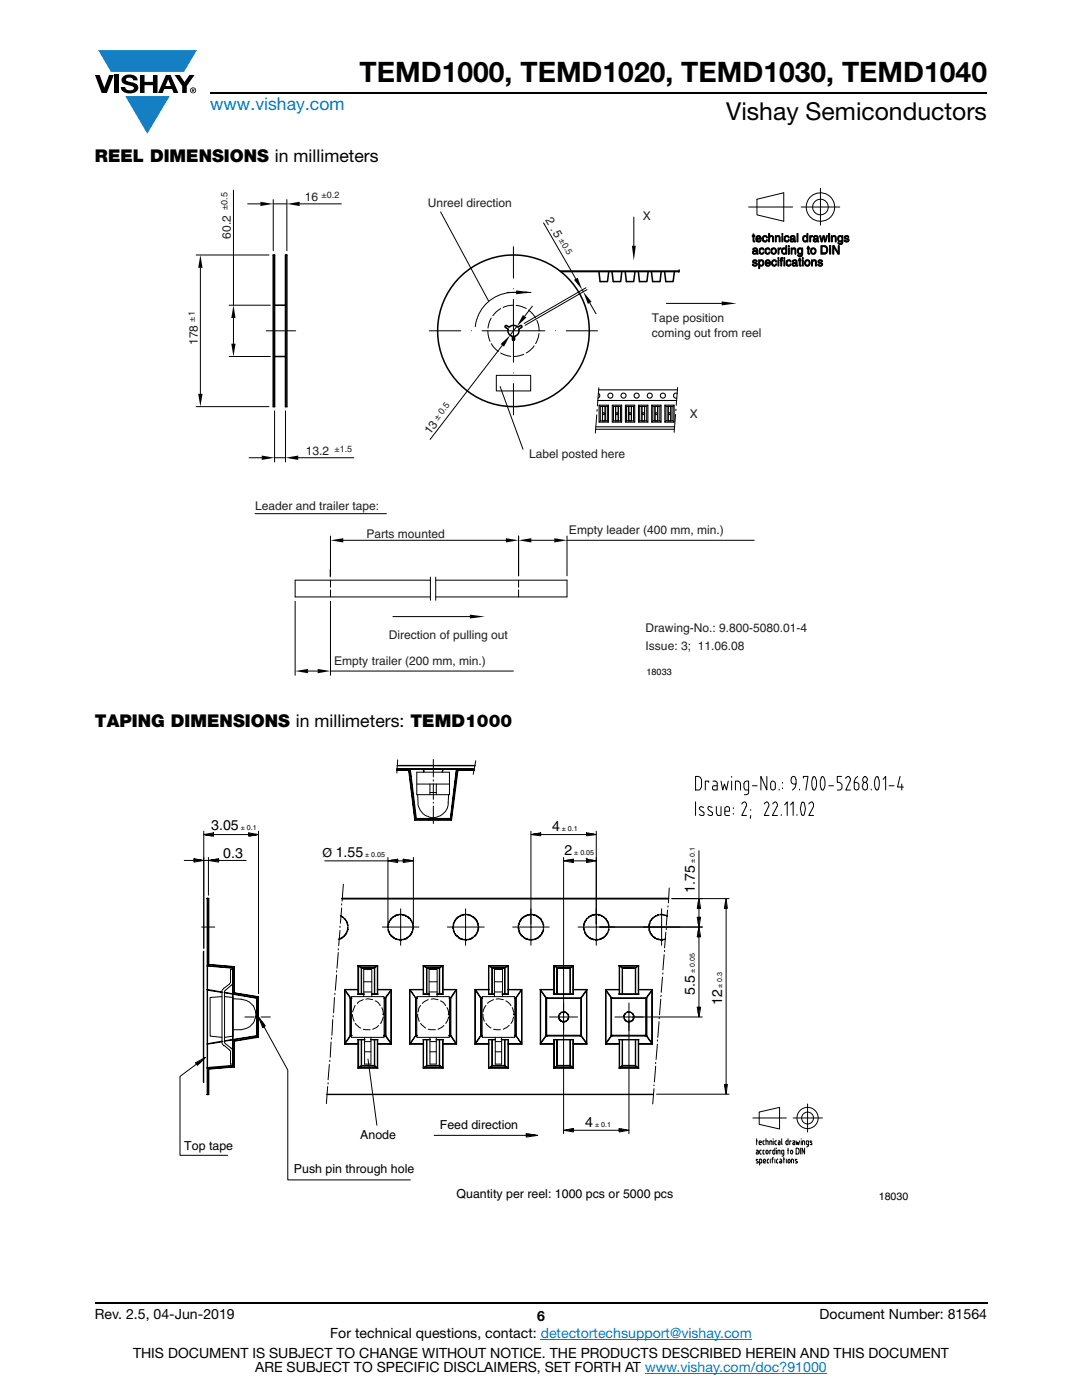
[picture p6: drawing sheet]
<svg xmlns="http://www.w3.org/2000/svg" width="216mm" height="279mm" viewBox="0 0 216 279" stroke-linecap="round" stroke-linejoin="round" font-family="sans-serif">
<defs><g id="words">
<text font-size="5.6" x="71.8" y="16.4">TEMD1000, TEMD1020, TEMD1030, TEMD1040</text>
<text font-size="4.9" x="144.9" y="24">Vishay Semiconductors</text>
<text font-size="3.5" fill="#007ec4" x="42" y="21.9">www.vishay.com</text>
<g font-size="3.5">
<text x="18.9" y="32.3">REEL DIMENSIONS in millimeters</text>
<text x="18.9" y="145.1">TAPING DIMENSIONS in millimeters: TEMD1000</text>
</g>
<g font-size="2.8">
<text x="42.2" y="165.6">3.05</text>
<text x="110.2" y="165.8">4</text>
<text x="44.5" y="171.3">0.3</text>
<text x="67" y="171.1">1.55</text>
<text x="112.6" y="170.6">2</text>
<text x="138.6" y="178.1" transform="rotate(-90 138.6 178.1)">1.75</text>
<text x="138.6" y="198.5" transform="rotate(-90 138.6 198.5)">5.5</text>
<text x="144.1" y="200.6" transform="rotate(-90 144.1 200.6)">12</text>
<text x="116.8" y="225">4</text>
<text x="18.9" y="263.3">Rev. 2.5, 04-Jun-2019</text>
<text x="107.2" y="263.6">6</text>
<text x="163.6" y="263.3">Document Number: 81564</text>
<text x="65.9" y="267.1">For technical questions, contact: detectortechsupport@vishay.com</text>
<text x="26.5" y="271">THIS DOCUMENT IS SUBJECT TO CHANGE WITHOUT NOTICE. THE PRODUCTS DESCRIBED HEREIN AND THIS DOCUMENT</text>
<text x="50.9" y="273.8">ARE SUBJECT TO SPECIFIC DISCLAIMERS, SET FORTH AT www.vishay.com/doc?91000</text>
</g>
<g font-size="2.5">
<text x="64.4" y="171.1">Ø</text>
<text x="71.9" y="227.4">Anode</text>
<text x="87.8" y="225.2">Feed direction</text>
<text x="36.8" y="229.5">Top tape</text>
<text x="58.7" y="234.1">Push pin through hole</text>
<text x="91.1" y="239.2">Quantity per reel: 1000 pcs or 5000 pcs</text>
</g>
<g font-size="2.4" fill="#231f20">
<text x="60.8" y="40.1">16</text>
<text x="85.3" y="41.2">Unreel direction</text>
<text x="46" y="47.6" transform="rotate(-90 46 47.6)">60.2</text>
<text x="108.8" y="43.9" transform="rotate(60 108.8 43.9)">2 .5</text>
<text x="128.3" y="43.9">X</text>
<text x="130.1" y="64.2">Tape position</text>
<text x="39.4" y="68.9" transform="rotate(-90 39.4 68.9)">178</text>
<text x="130.1" y="67.3">coming out from reel</text>
<text x="137.6" y="83.3">X</text>
<text x="85.9" y="86.8" transform="rotate(-52 85.9 86.8)">13</text>
<text x="61" y="90.8">13.2</text>
<text x="105.6" y="91.4">Label posted here</text>
<text x="50.9" y="101.7">Leader and trailer tape:</text>
<text x="73.1" y="107.3">Parts mounted</text>
<text x="113.5" y="106.6">Empty leader (400 mm, min.)</text>
<text x="77.6" y="127.4">Direction of pulling out</text>
<text x="128.8" y="129.8">Issue: 3; 11.06.08</text>
<text x="128.8" y="126.1">Drawing-No.: 9.800-5080.01-4</text>
<text x="66.7" y="132.7">Empty trailer (200 mm, min.)</text>
</g>
<text font-size="2.1" x="175.4" y="239.5">18030</text>
<g font-size="1.8" fill="#231f20">
<text x="45.4" y="41.9" transform="rotate(-90 45.4 41.9)">±0.5</text>
<text x="64.2" y="39.5">±0.2</text>
<text x="111.5" y="47.9" transform="rotate(60 111.5 47.9)">±0.5</text>
<text x="38.8" y="64.2" transform="rotate(-90 38.8 64.2)">±1</text>
<text x="87.3" y="84" transform="rotate(-52 87.3 84)">± 0.5</text>
<text x="66.7" y="90.2">±1.5</text>
</g>
<text font-size="1.8" x="129" y="134.6">18033</text>
<g font-size="1.4">
<text x="48" y="165.6">± 0.1</text>
<text x="112.1" y="165.8">± 0.1</text>
<text x="72.9" y="171.1">± 0.05</text>
<text x="114.6" y="170.6">± 0.05</text>
<text x="138.6" y="172.3" transform="rotate(-90 138.6 172.3)">± 0.1</text>
<text x="138.6" y="194.2" transform="rotate(-90 138.6 194.2)">± 0.05</text>
<text x="144.1" y="197.1" transform="rotate(-90 144.1 197.1)">± 0.3</text>
<text x="118.7" y="225">± 0.1</text>
</g>
</g></defs>
<g fill="#147fc3">
<path d="M19.6 10h19.7l-2.6 4.3h-1.1h-13.5z"/>
<path d="M25 19.2h8.9l-4.5 7.5z"/>
</g>
<g fill="#000">
<path d="M18.9 15h1l.9 2.5 1-2.5h.9l-1.4 3.6h-1zM22.9 15h.9v3.6h-.9zM24.6 15.3a2.1 2.1 0 0 1 2.8 .3l.1 .4h-.9a.79 .79 0 0 0-.7-.5 .79 .79 0 0 0-.8 .4l.3 .3 1 .2a1.08 1.08 0 0 1 1.2 1 1.08 1.08 0 0 1-1.1 1.2 1.73 1.73 0 0 1-2.4-1.2h.9a.96 .96 0 0 0 .8 .6 .96 .96 0 0 0 .9-.4 1.31 1.31 0 0 0-1.2-.6 1.03 1.03 0 0 1-1.1-.6 1.03 1.03 0 0 1 .2-1.1zM27.9 15h.9v1.3h1.7v-1.3h.9v3.6h-.9v-1.6h-1.7v1.6h-.9zM34.8 15h1.1l.9 1.4 1-1.4h1l-1.5 2.2v1.4h-.9v-1.4z"/>
<path d="M33.6 15.9l.5 1.3h-1.1zM33.1 15l-1.6 3.6h1l.3-.8h1.5l.3 .8h1l-1.6-3.6z"/>
<path d="M38.4 17.8h.2v.2h-.2zM38.3 17.7v.7h.1v-.3l.4 .3-.2-.3 .2-.2-.1-.2z"/>
<path d="M38.1 18a.46 .46 0 0 1 .9 0 .46 .46 0 0 1-.9 0zM37.9 18a.6 .6 0 0 0 1.2 0 .6 .6 0 0 0-1.2 0z"/>
</g>
<path d="M42 18.6h155M18.9 260h178.1" fill="none" stroke="#000" stroke-width=".36"/>
<path d="M107.9 267.3h42.1M128.7 274h36.3" fill="none" stroke="#007ec4" stroke-width=".2"/>
<path d="M37.3 37.5h132.1v97.6h-132.1z" fill="#fff"/>
<g fill="#000">
<path d="M40 50.9l.4 2.5h-.9zM52 40.3l2.5 .4-2.5 .4zM57.2 40.7l2.6-.4v.8zM103 58l3 .4-3 .3zM104.8 58.2l1.2 .2-1.2 .1zM114.5 55.9l.8-.5 .9 2.4zM126.1 49.1h.8l-.4 2.9zM39.5 78.6h.9l-.4 2.6zM46.2 68.6h.8l-.4 2.5zM46.6 60.9l.4 2.6h-.8zM99.9 68.7l1.9-1.8-1.2 2.3zM104.3 62.9l.7 .5-1.9 1.7z"/>
<path d="M116.4 58.2l1.6 2-.7 .4zM144 60.2l3 .4-3 .3zM52.2 90.9l2.6 .5-2.6 .4zM57 91.4l2.5-.5v.9zM65.9 107.8l2.6-.4v.9zM100.9 107.4l2.6 .4-2.6 .5zM103.5 107.8l2.5-.4v.9zM110.6 107.4l2.5 .4-2.5 .5zM58.9 133.9l2.5-.4v.9zM63.4 133.5l2.5 .4-2.5 .5zM93.8 122.7l2.9 .4-2.9 .3z"/>
<path d="M150.3 49.6h.4l-.5 .3z" fill-rule="evenodd"/>
<path d="M150.2 50.1h.7a.43 .43 0 0 0-.5 .4l.5 .1a.42 .42 0 0 1-.5 .2 .42 .42 0 0 1-.2-.5z" fill-rule="evenodd"/>
<path d="M150.1 52.7l.5 .3h-.4z" fill-rule="evenodd"/>
<path d="M150.3 46.7h.1v.3h.2v.2h-.2l.2 1.1h-.3v-.2v-.9h-.2v-.2h.2z" fill-rule="evenodd"/>
<path d="M150.3 52a.52 .52 0 0 1 .7 0l-.6 .1 .1 .2 .3 .1a.37 .37 0 0 1 .3 .4 .37 .37 0 0 1-.3 .3l-.6-.1 .6-.1 .1-.2a.5 .5 0 0 1-.5-.2 .5 .5 0 0 1-.2-.5z" fill-rule="evenodd"/>
<path d="M150.3 49.6l.4-.2a.53 .53 0 0 1 .5 .8v.4l-.4-.1 .1-.4h-.6l.6-.1v-.3z" fill-rule="evenodd"/>
<path d="M150.6 50.6h.4z" fill-rule="evenodd"/>
<path d="M151 47.2h.4l-.3 .1-.1 .3h.9v.1h-.9l.2 .4h.2h-.4l-.2-.4z" fill-rule="evenodd"/>
<path d="M150.6 52h.4l.1 .2z" fill-rule="evenodd"/>
<path d="M151 50.6h.3v.1z" fill-rule="evenodd"/>
<path d="M151 47.2l.1-.1a.53 .53 0 0 1 .5 0 .53 .53 0 0 1 .3 .5h-.9l.7-.1-.2-.3z" fill-rule="evenodd"/>
<path d="M151.4 51.9h.2l.1 .2a.47 .47 0 0 0-.2 .5 .47 .47 0 0 0 .4 .4h-.3v.6h-.2z" fill-rule="evenodd"/>
<path d="M151.6 52h.3z" fill-rule="evenodd"/>
<path d="M151.6 49.6h.4a.49 .49 0 0 0-.4 .5 .49 .49 0 0 0 .4 .5h-.4l-.1-.3z" fill-rule="evenodd"/>
<path d="M151 48.1h.4l.5-.2a.52 .52 0 0 1-.4 .4 .52 .52 0 0 1-.5-.2z" fill-rule="evenodd"/>
<path d="M151.6 52a.54 .54 0 0 1 .7 0 .54 .54 0 0 1 .1 .7 .49 .49 0 0 1-.7 .4l-.1-.1h.3a.53 .53 0 0 0 .1-1z" fill-rule="evenodd"/>
<path d="M151.6 49.6l.6-.1 .3 .4z" fill-rule="evenodd"/>
<path d="M152.2 47.2h.4a.49 .49 0 0 0-.3 .5 .49 .49 0 0 0 .3 .4h-.4l-.1-.2z" fill-rule="evenodd"/>
<path d="M151.6 50.6h.4l.3-.3 .1 .1a.5 .5 0 0 1-.8 .2z" fill-rule="evenodd"/>
<path d="M152.3 47.2a.49 .49 0 0 1 .5-.2 .49 .49 0 0 1 .3 .5h-.2l-.1-.3z" fill-rule="evenodd"/>
<path d="M152.8 49.6h.4a.49 .49 0 0 0-.4 .5 .49 .49 0 0 0 .4 .5h-.4l-.1-.2z" fill-rule="evenodd"/>
<path d="M152.8 52h.4l-.3 .2v.2h.8v.2h-.8l.1 .3 .2 .1h-.4l-.1-.5z" fill-rule="evenodd"/>
<path d="M152.2 48.1h.4l.3-.3h.2a.5 .5 0 0 1-.3 .5 .5 .5 0 0 1-.6-.2z" fill-rule="evenodd"/>
<path d="M152.8 49.6l.2-.1a.47 .47 0 0 1 .7 .4h-.2l-.1-.2z" fill-rule="evenodd"/>
<path d="M152.8 52a.55 .55 0 0 1 .6-.1 .55 .55 0 0 1 .3 .5h-.8h.6l-.1-.3z" fill-rule="evenodd"/>
<path d="M153.4 46.6h.2v.6h.2l-.2 .2v.9h-.2z" fill-rule="evenodd"/>
<path d="M153.6 47.2h.3z" fill-rule="evenodd"/>
<path d="M152.8 50.6h.4l.3-.3h.2a.5 .5 0 0 1-.4 .4 .5 .5 0 0 1-.5-.1z" fill-rule="evenodd"/>
<path d="M152.8 53h.4l.5-.3-.4 .4z" fill-rule="evenodd"/>
<path d="M153.6 47.2a.41 .41 0 0 1 .5-.2 .41 .41 0 0 1 .3 .4v.9h-.3v-1l-.1-.1z" fill-rule="evenodd"/>
<path d="M154 49.6h.4a.5 .5 0 0 0-.4 .5 .5 .5 0 0 0 .3 .5h-.3a.79 .79 0 0 1 0-1z" fill-rule="evenodd"/>
<path d="M154.1 52h.4a.54 .54 0 0 0-.2 .8l.2 .2h-.4l-.1-.3z" fill-rule="evenodd"/>
<path d="M154 49.6l.1-.1a.62 .62 0 0 1 .9 .6 .62 .62 0 0 1-1 .5h.4a.5 .5 0 0 0 .3-.5 .5 .5 0 0 0-.3-.5z" fill-rule="evenodd"/>
<path d="M154.1 52l.6-.1 .3 .4z" fill-rule="evenodd"/>
<path d="M154.7 47l.4 .2-.2 .2v.9h-.2z" fill-rule="evenodd"/>
<path d="M154.9 47.2h.3z" fill-rule="evenodd"/>
<path d="M154.1 53l.5-.1 .2-.2h.2a.49 .49 0 0 1-.4 .4 .49 .49 0 0 1-.5-.1z" fill-rule="evenodd"/>
<path d="M154.9 47.1l.4-.1 .3 .1 .1 1.2h-.2l-.1-1z" fill-rule="evenodd"/>
<path d="M155.2 49.5l.4 .2-.2 .3v.7h-.2z" fill-rule="evenodd"/>
<path d="M155.6 49.5h.2v.2h-.4z" fill-rule="evenodd"/>
<path d="M155.8 51.6h.3l-.1 .3h.2v.1h-.2v1.1h-.2v-1.1h-.2z" fill-rule="evenodd"/>
<path d="M156.1 49.6h.4a.49 .49 0 0 0-.4 .5 .49 .49 0 0 0 .4 .5h.3a.61 .61 0 0 1-.8-.2 .61 .61 0 0 1 .1-.8z" fill-rule="evenodd"/>
<path d="M155.9 51.4h.3v.2h-.4z" fill-rule="evenodd"/>
<path d="M156.1 49.6a.43 .43 0 0 1 .7 .1z" fill-rule="evenodd"/>
<path d="M156.5 50.6h.3z" fill-rule="evenodd"/>
<path d="M156.6 47.2h.3a.51 .51 0 0 0-.2 .5 .51 .51 0 0 0 .3 .4h-.4l-.1-.2z" fill-rule="evenodd"/>
<path d="M157 52h.4a.49 .49 0 0 0-.3 .5 .49 .49 0 0 0 .3 .5l-.5-.1-.1-.4z" fill-rule="evenodd"/>
<path d="M156.8 49h.2v1.7l-.4-.2a.63 .63 0 0 0 0-.8l.2-.1z" fill-rule="evenodd"/>
<path d="M156.6 47.1h.7l.2 .4h-.2l-.2-.3z" fill-rule="evenodd"/>
<path d="M157 52l.6-.1 .3 .4h-.2l-.1-.2z" fill-rule="evenodd"/>
<path d="M156.6 48.1h.5l.2-.3 .2 .1a.48 .48 0 0 1-.4 .4 .48 .48 0 0 1-.5-.2z" fill-rule="evenodd"/>
<path d="M157.8 47.2h.4l-.3 .2h-.2z" fill-rule="evenodd"/>
<path d="M157.7 47.7h.7a.32 .32 0 0 0-.4 0 .32 .32 0 0 0 0 .5h.4h-.1a.4 .4 0 0 1-.5 0 .4 .4 0 0 1-.1-.5z" fill-rule="evenodd"/>
<path d="M157 53h.4l.5-.3a.49 .49 0 0 1-.4 .4 .49 .49 0 0 1-.5-.1z" fill-rule="evenodd"/>
<path d="M157.8 49.5l.4 .2-.2 .3v.7h-.2z" fill-rule="evenodd"/>
<path d="M158 49.7l.4-.1z" fill-rule="evenodd"/>
<path d="M158.2 52h.4l-.5 .2z" fill-rule="evenodd"/>
<path d="M158.1 52.6l.7-.1a.41 .41 0 0 0-.5 .4l.5 .1-.3 .1a.38 .38 0 0 1-.4-.1 .38 .38 0 0 1 0-.4z" fill-rule="evenodd"/>
<path d="M157.8 47.1l.4-.1 .4 .2 .1 .9h-.4l.1-.2v-.3h-.6l.6-.1v-.2z" fill-rule="evenodd"/>
<path d="M158.1 48.2l.4-.1z" fill-rule="evenodd"/>
<path d="M158.1 49.6a.41 .41 0 0 1 .4-.1 .41 .41 0 0 1 .3 .3v.9h-.2v-.9l-.1-.2z" fill-rule="evenodd"/>
<path d="M158.2 52l.5-.2a.85 .85 0 0 1 .4 1.2l-.4-.1 .1-.4h-.6l.6-.2-.1-.3z" fill-rule="evenodd"/>
<path d="M158.5 53l.4-.1z" fill-rule="evenodd"/>
<path d="M158.5 48.2l.3-.1v.2z" fill-rule="evenodd"/>
<path d="M158.8 53h.4v.1z" fill-rule="evenodd"/>
<path d="M159.2 49.6h.4a.51 .51 0 0 0-.3 .5 .51 .51 0 0 0 .3 .5h.3a.6 .6 0 0 1-.8-.2 .6 .6 0 0 1 .1-.8z" fill-rule="evenodd"/>
<path d="M159.1 50.9l.4 .2h.5l-.6 .1z" fill-rule="evenodd"/>
<path d="M159.2 49.6l.5-.2 .3 .3z" fill-rule="evenodd"/>
<path d="M159.5 51.5h.2v.4h.2v.1h-.2l.1 1.1h-.2l-.1-.3v-.8h-.2v-.1h.2z" fill-rule="evenodd"/>
<path d="M159.8 49.7l.4-.2-.2 1.6h-.4l.3-.3v-.2h-.3l.4-.3z" fill-rule="evenodd"/>
<path d="M160.3 47.2h.4l-.3 .3 .1 .6 .5 .1a.61 .61 0 0 1-.8-.2 .61 .61 0 0 1 .1-.8z" fill-rule="evenodd"/>
<path d="M160.3 47.1a.44 .44 0 0 1 .7 .1z" fill-rule="evenodd"/>
<path d="M160.7 52h.4a.48 .48 0 0 0-.4 .5 .48 .48 0 0 0 .4 .5h-.4l-.1-.2z" fill-rule="evenodd"/>
<path d="M160.7 48.1h.3z" fill-rule="evenodd"/>
<path d="M160.7 52a.6 .6 0 0 1 .8 .1 .6 .6 0 0 1 0 .8 .6 .6 0 0 1-.8 .1h.4a.49 .49 0 0 0 .3-.5 .49 .49 0 0 0-.3-.5z" fill-rule="evenodd"/>
<path d="M161 46.6h.2v1.7l-.4-.2 .2-.3-.2-.6h.2z" fill-rule="evenodd"/>
<path d="M161.2 49.1h.2v.4h.2v.2h-.2v.8l.2 .1v.1l-.4-.1v-.9h-.2v-.2h.2z" fill-rule="evenodd"/>
<path d="M161.6 47l.3 .3-.1 .2v.8h-.2z" fill-rule="evenodd"/>
<path d="M161.9 49.6h.4a.5 .5 0 0 0-.4 .5 .5 .5 0 0 0 .3 .5h-.3l-.1-.2z" fill-rule="evenodd"/>
<path d="M161.9 47.1l.2-.1v.2l-.4 .1z" fill-rule="evenodd"/>
<path d="M161.9 51.9l.4 .1-.2 .3v.8h-.2z" fill-rule="evenodd"/>
<path d="M162.1 52h.3z" fill-rule="evenodd"/>
<path d="M161.9 49.6a.6 .6 0 0 1 .9 .5 .6 .6 0 0 1-.9 .5l.6-.1 .1-.3-.2-.5z" fill-rule="evenodd"/>
<path d="M162.4 47.2h.4l-.5 .2z" fill-rule="evenodd"/>
<path d="M162.3 47.7l.8-.1-.5 .2-.1 .1 .1 .3h.4a.42 .42 0 0 1-.5 .1 .42 .42 0 0 1-.2-.6z" fill-rule="evenodd"/>
<path d="M162.2 52l.3-.2 .3 .2 .1 1.1h-.2l-.1-1z" fill-rule="evenodd"/>
<path d="M162.4 47.1l.4-.1 .4 .2 .1 .9h-.4l.2-.5h-.7l.6-.1v-.3z" fill-rule="evenodd"/>
<path d="M162.7 48.2l.4-.1z" fill-rule="evenodd"/>
<path d="M163.2 52.7l.5 .3h-.5z" fill-rule="evenodd"/>
<path d="M163.1 48.2l.3-.1v.2z" fill-rule="evenodd"/>
<path d="M163.3 51.9l.4-.1 .3 .2-.5 .1v.2a.48 .48 0 0 1 .6 .7l-.3 .1-.6-.1h.5l.2-.3a.68 .68 0 0 1-.7-.5z" fill-rule="evenodd"/>
<path d="M163.5 47h.2l.3 1-.1 .3z" fill-rule="evenodd"/>
<path d="M163.6 52h.5v.2z" fill-rule="evenodd"/>
<path d="M164.2 47h.2l-.3 1.3h-.2z" fill-rule="evenodd"/>
<path d="M164.4 47l.3 1-.1 .3-.3-1z" fill-rule="evenodd"/>
<path d="M163.8 49h.8l.4 .2h-1v1.3h.9l-.1 .2h-1z" fill-rule="evenodd"/>
<path d="M164.4 49.2h.6l.2 .5-.3 .8h-.9h.6a.73 .73 0 0 0-.1-1.3z" fill-rule="evenodd"/>
<path d="M164.9 47h.2l-.3 1.3h-.2z" fill-rule="evenodd"/>
<path d="M165.9 47l.4 .2-.2 .3v.8h-.2z" fill-rule="evenodd"/>
<path d="M166.1 47.2h.3z" fill-rule="evenodd"/>
<path d="M166.2 49h.2v1.7h-.2z" fill-rule="evenodd"/>
<path d="M166.4 49l.9 1.4-.1 .3-.8-1.3z" fill-rule="evenodd"/>
<path d="M166.1 47.1l.3-.1 .4 .1 .1 1.2h-.2l-.1-1z" fill-rule="evenodd"/>
<path d="M167.2 47.2h.5l-.3 .1a.54 .54 0 0 0 .3 .8h.3a.44 .44 0 0 1-.8-.1z" fill-rule="evenodd"/>
<path d="M167.2 48.4l.4 .2h.5a.53 .53 0 0 1-.9-.2z" fill-rule="evenodd"/>
<path d="M167.3 49h.2v1.7h-.3z" fill-rule="evenodd"/>
<path d="M167.3 47.1l.3-.1 .4 .2z" fill-rule="evenodd"/>
<path d="M167.8 47.2l.4-.2-.1 1.6h-.4l.2-.1 .1-.2v-.2h-.3a.54 .54 0 0 0 .1-.9z" fill-rule="evenodd"/>
<path d="M168.4 47.9l.5 .2h-.4z" fill-rule="evenodd"/>
<path d="M168.5 47.2a.52 .52 0 0 1 .8 0h-.5l-.1 .2 .7 .4a.5 .5 0 0 1-.3 .5 .5 .5 0 0 1-.6-.2l.7-.1v-.2l-.7-.2z" fill-rule="evenodd"/>
<path d="M168.9 47.2h.4l.1 .2z" fill-rule="evenodd"/>
</g>
<g fill="none" stroke="#000" stroke-width=".2">
<path d="M46.6 37.9v23M54.5 39.8v10.2M57.2 39.8v10.2M151 39.8l5.4-1.3v5.7l-5.4-1.3zM163.7 37.6v7.3M39.1 50.9h14.6M40 53.4v25.2M49.4 40.7h2.6M54.5 40.7h2.7M59.8 40.7h8.3M87.9 42.3l9.6 17.8M101.2 58.4h4.8"/>
<path d="M102.5 49.2v6.3M102.5 59.8v12.5M102.5 57.6h.1M102.5 58.4a7.7 7.7 0 0 0-7.7 6.8M108.5 44.5l6.4 11.2M116.2 57.9l.2 .3M116.9 57.4l-12.3 7.2M117.1 57.8l-12.3 7.1M126.5 43.3v5.8M149.4 41.3h8.8M150.1 52.7l.5 .3h-.4zM150.2 50.1h.7a.43 .43 0 0 0-.5 .4l.5 .1a.42 .42 0 0 1-.5 .2 .42 .42 0 0 1-.2-.5z"/>
<path d="M150.3 46.7h.1v.3h.2v.2h-.2l.2 1.1h-.3v-.2v-.9h-.2v-.2h.2zM150.3 52a.52 .52 0 0 1 .7 0l-.6 .1 .1 .2 .3 .1a.37 .37 0 0 1 .3 .4 .37 .37 0 0 1-.3 .3l-.6-.1 .6-.1 .1-.2a.5 .5 0 0 1-.5-.2 .5 .5 0 0 1-.2-.5zM150.3 49.6h.4l-.5 .3zM150.3 49.6l.4-.2a.53 .53 0 0 1 .5 .8v.4l-.4-.1 .1-.4h-.6l.6-.1v-.3zM150.6 50.6h.4zM150.6 52h.4l.1 .2zM151 50.6h.3v.1zM151 48.1h.4l.5-.2a.52 .52 0 0 1-.4 .4 .52 .52 0 0 1-.5-.2zM151 47.2h.4l-.3 .1-.1 .3h.9v.1h-.9l.2 .4h.2h-.4l-.2-.4zM151 47.2l.1-.1a.53 .53 0 0 1 .5 0 .53 .53 0 0 1 .3 .5h-.9l.7-.1-.2-.3zM151.4 51.9h.2l.1 .2a.47 .47 0 0 0-.2 .5 .47 .47 0 0 0 .4 .4h-.3v.6h-.2zM151.6 52h.3z"/>
<path d="M151.6 49.6h.4a.49 .49 0 0 0-.4 .5 .49 .49 0 0 0 .4 .5h-.4l-.1-.3zM151.6 50.6h.4l.3-.3 .1 .1a.5 .5 0 0 1-.8 .2zM151.6 52a.54 .54 0 0 1 .7 0 .54 .54 0 0 1 .1 .7 .49 .49 0 0 1-.7 .4l-.1-.1h.3a.53 .53 0 0 0 .1-1zM151.6 49.6l.6-.1 .3 .4zM152.2 47.2h.4a.49 .49 0 0 0-.3 .5 .49 .49 0 0 0 .3 .4h-.4l-.1-.2zM152.2 48.1h.4l.3-.3h.2a.5 .5 0 0 1-.3 .5 .5 .5 0 0 1-.6-.2zM152.3 47.2a.49 .49 0 0 1 .5-.2 .49 .49 0 0 1 .3 .5h-.2l-.1-.3zM152.8 49.6h.4a.49 .49 0 0 0-.4 .5 .49 .49 0 0 0 .4 .5h-.4l-.1-.2zM152.8 50.6h.4l.3-.3h.2a.5 .5 0 0 1-.4 .4 .5 .5 0 0 1-.5-.1zM152.8 49.6l.2-.1a.47 .47 0 0 1 .7 .4h-.2l-.1-.2zM152.8 52h.4l-.3 .2v.2h.8v.2h-.8l.1 .3 .2 .1h-.4l-.1-.5zM152.8 53h.4l.5-.3-.4 .4z"/>
<path d="M152.8 52a.55 .55 0 0 1 .6-.1 .55 .55 0 0 1 .3 .5h-.8h.6l-.1-.3zM153.4 46.6h.2v.6h.2l-.2 .2v.9h-.2zM153.6 47.2h.3zM153.6 47.2a.41 .41 0 0 1 .5-.2 .41 .41 0 0 1 .3 .4v.9h-.3v-1l-.1-.1zM154 49.6h.4a.5 .5 0 0 0-.4 .5 .5 .5 0 0 0 .3 .5h-.3a.79 .79 0 0 1 0-1zM154 49.6l.1-.1a.62 .62 0 0 1 .9 .6 .62 .62 0 0 1-1 .5h.4a.5 .5 0 0 0 .3-.5 .5 .5 0 0 0-.3-.5zM154.1 53l.5-.1 .2-.2h.2a.49 .49 0 0 1-.4 .4 .49 .49 0 0 1-.5-.1zM154.1 52h.4a.54 .54 0 0 0-.2 .8l.2 .2h-.4l-.1-.3zM154.1 52l.6-.1 .3 .4zM154.7 47l.4 .2-.2 .2v.9h-.2zM154.9 47.2h.3zM154.9 47.1l.4-.1 .3 .1 .1 1.2h-.2l-.1-1z"/>
<path d="M155.2 51.9h.2v1.2h-.2zM155.2 51.4h.2v.2h-.2zM155.2 49.5l.4 .2-.2 .3v.7h-.2zM155.6 49.5h.2v.2h-.4zM155.8 51.6h.3l-.1 .3h.2v.1h-.2v1.1h-.2v-1.1h-.2zM155.9 51.4h.3v.2h-.4zM156 47h.2v1.3h-.2zM156 46.6h.2v.2h-.2zM156.1 49.6a.43 .43 0 0 1 .7 .1zM156.1 49.6h.4a.49 .49 0 0 0-.4 .5 .49 .49 0 0 0 .4 .5h.3a.61 .61 0 0 1-.8-.2 .61 .61 0 0 1 .1-.8zM156.4 51.9h.2v1.2h-.2zM156.4 51.4h.2v.2h-.2z"/>
<path d="M156.5 50.6h.3zM156.6 47.2h.3a.51 .51 0 0 0-.2 .5 .51 .51 0 0 0 .3 .4h-.4l-.1-.2zM156.6 48.1h.5l.2-.3 .2 .1a.48 .48 0 0 1-.4 .4 .48 .48 0 0 1-.5-.2zM156.6 47.1h.7l.2 .4h-.2l-.2-.3zM156.8 49h.2v1.7l-.4-.2a.63 .63 0 0 0 0-.8l.2-.1zM157 53h.4l.5-.3a.49 .49 0 0 1-.4 .4 .49 .49 0 0 1-.5-.1zM157 52h.4a.49 .49 0 0 0-.3 .5 .49 .49 0 0 0 .3 .5l-.5-.1-.1-.4zM157 52l.6-.1 .3 .4h-.2l-.1-.2zM157.3 49.5h.2v1.2h-.2zM157.3 49h.2v.3h-.2zM157.7 47.7h.7a.32 .32 0 0 0-.4 0 .32 .32 0 0 0 0 .5h.4h-.1a.4 .4 0 0 1-.5 0 .4 .4 0 0 1-.1-.5zM157.8 47.2h.4l-.3 .2h-.2z"/>
<path d="M157.8 47.1l.4-.1 .4 .2 .1 .9h-.4l.1-.2v-.3h-.6l.6-.1v-.2zM157.8 49.5l.4 .2-.2 .3v.7h-.2zM158 49.7l.4-.1zM158.1 48.2l.4-.1zM158.1 49.6a.41 .41 0 0 1 .4-.1 .41 .41 0 0 1 .3 .3v.9h-.2v-.9l-.1-.2zM158.1 52.6l.7-.1a.41 .41 0 0 0-.5 .4l.5 .1-.3 .1a.38 .38 0 0 1-.4-.1 .38 .38 0 0 1 0-.4zM158.2 52h.4l-.5 .2zM158.2 52l.5-.2a.85 .85 0 0 1 .4 1.2l-.4-.1 .1-.4h-.6l.6-.2-.1-.3zM158.5 48.2l.3-.1v.2zM158.5 53l.4-.1zM158.8 53h.4v.1zM159 46.6h.2v1.7h-.2z"/>
<path d="M159.1 50.9l.4 .2h.5l-.6 .1zM159.2 49.6l.5-.2 .3 .3zM159.2 49.6h.4a.51 .51 0 0 0-.3 .5 .51 .51 0 0 0 .3 .5h.3a.6 .6 0 0 1-.8-.2 .6 .6 0 0 1 .1-.8zM159.5 51.5h.2v.4h.2v.1h-.2l.1 1.1h-.2l-.1-.3v-.8h-.2v-.1h.2zM159.8 49.7l.4-.2-.2 1.6h-.4l.3-.3v-.2h-.3l.4-.3zM159.9 41.3h7.7M160.1 51.9h.2v1.2h-.2zM160.1 51.4h.2v.2h-.2zM160.3 47.2h.4l-.3 .3 .1 .6 .5 .1a.61 .61 0 0 1-.8-.2 .61 .61 0 0 1 .1-.8zM160.3 47.1a.44 .44 0 0 1 .7 .1zM160.7 52a.6 .6 0 0 1 .8 .1 .6 .6 0 0 1 0 .8 .6 .6 0 0 1-.8 .1h.4a.49 .49 0 0 0 .3-.5 .49 .49 0 0 0-.3-.5zM160.7 52h.4a.48 .48 0 0 0-.4 .5 .48 .48 0 0 0 .4 .5h-.4l-.1-.2z"/>
<path d="M160.7 48.1h.3zM161 46.6h.2v1.7l-.4-.2 .2-.3-.2-.6h.2zM161.2 49.1h.2v.4h.2v.2h-.2v.8l.2 .1v.1l-.4-.1v-.9h-.2v-.2h.2zM161.6 47l.3 .3-.1 .2v.8h-.2zM161.9 49.6h.4a.5 .5 0 0 0-.4 .5 .5 .5 0 0 0 .3 .5h-.3l-.1-.2zM161.9 47.1l.2-.1v.2l-.4 .1zM161.9 49.6a.6 .6 0 0 1 .9 .5 .6 .6 0 0 1-.9 .5l.6-.1 .1-.3-.2-.5zM161.9 51.9l.4 .1-.2 .3v.8h-.2zM162.1 52h.3zM162.2 52l.3-.2 .3 .2 .1 1.1h-.2l-.1-1zM162.3 47.7l.8-.1-.5 .2-.1 .1 .1 .3h.4a.42 .42 0 0 1-.5 .1 .42 .42 0 0 1-.2-.6zM162.4 47.2h.4l-.5 .2z"/>
<path d="M162.4 47.1l.4-.1 .4 .2 .1 .9h-.4l.2-.5h-.7l.6-.1v-.3zM162.7 48.2l.4-.1zM163.1 48.2l.3-.1v.2zM163.2 52.7l.5 .3h-.5zM163.3 51.9l.4-.1 .3 .2-.5 .1v.2a.48 .48 0 0 1 .6 .7l-.3 .1-.6-.1h.5l.2-.3a.68 .68 0 0 1-.7-.5zM163.5 47h.2l.3 1-.1 .3zM163.6 52h.5v.2zM163.8 49h.8l.4 .2h-1v1.3h.9l-.1 .2h-1zM164.2 47h.2l-.3 1.3h-.2zM164.4 47l.3 1-.1 .3-.3-1zM164.4 49.2h.6l.2 .5-.3 .8h-.9h.6a.73 .73 0 0 0-.1-1.3zM164.9 47h.2l-.3 1.3h-.2z"/>
<path d="M165.3 47h.3v1.3h-.3zM165.3 46.6h.3v.2h-.3zM165.5 49h.3v1.7h-.3zM165.9 47l.4 .2-.2 .3v.8h-.2zM166.1 47.2h.3zM166.1 47.1l.3-.1 .4 .1 .1 1.2h-.2l-.1-1zM166.2 49h.2v1.7h-.2zM166.4 49l.9 1.4-.1 .3-.8-1.3zM167.2 48.4l.4 .2h.5a.53 .53 0 0 1-.9-.2zM167.2 47.2h.5l-.3 .1a.54 .54 0 0 0 .3 .8h.3a.44 .44 0 0 1-.8-.1zM167.3 49h.2v1.7h-.3zM167.3 47.1l.3-.1 .4 .2z"/>
<path d="M167.8 47.2l.4-.2-.1 1.6h-.4l.2-.1 .1-.2v-.2h-.3a.54 .54 0 0 0 .1-.9zM168.4 47.9l.5 .2h-.4zM168.5 47.2a.52 .52 0 0 1 .8 0h-.5l-.1 .2 .7 .4a.5 .5 0 0 1-.3 .5 .5 .5 0 0 1-.6-.2l.7-.1v-.2l-.7-.2zM168.9 47.2h.4l.1 .2zM45.7 71.1h8.2M45.7 60.9h8.2M46.6 63.5v5.1M53.1 66h5.9M85.7 66h6.2M94.1 66h.1M97.3 66l.2 1.2 .3 .9M98 63.5l-.3 .7-.3 1.3"/>
<path d="M98 68.6l.6 .8 .8 .8M99 74.9h6.9v3.1h-6.9zM99.8 77.2l4.6 12.5M99.9 61.6l-.8 .6-.8 .8M99.9 70.4l.8 .4 1.2 .3M100.2 68.9l-14.4 18.8M102.5 60.9l-1.3 .2-.8 .3M102.5 76.5v6.3M102.5 74.4h.1M103 60.9l1.3 .3 .7 .4M103.1 65.1l-1.3 1.8M104.5 70.7l-2 .4"/>
<path d="M105.5 61.9l.8 .7 .6 .9M106.2 61.1l-1.5 2M106.6 69l-.7 .9-.9 .5M107.1 63.9l.3 .9 .2 1.2M107.5 66.6l-.1 .6-.5 1.4M108.7 66h-12.5M110.9 66h.1M113 66h6.2M117.7 60.4l1.2 2.2M119.5 77.4l-.3 3.6M133 60.6h11M135.2 77.3l-.3 3.6"/>
<path d="M39.1 81.2h14.6M49.7 91.4h2.5M54.8 91.4h2.2M54.8 82v10.2M57 82v10.2M59.5 91.4h11.1M119.1 82.8l-.3 3.6M119.1 81.7v.4M134.8 82.7l-.3 3.6M134.9 81.7v.3M50.9 102.5h26.2M58.9 120v14.8"/>
<path d="M65.9 113.6v1.6M65.9 115.8v1.4M65.9 117.7v1.4M65.9 120v14.8M65.9 107v7.9M68.5 107.8h32.4M85.9 115.8h-27v3.3h27M85.9 115.2v4.6M86.9 115.2v4.6M86.9 115.8h26.2v3.3h-26.2M103.5 107v7.9M103.5 115.8v1.4"/>
<path d="M103.5 117.7v1.4M106 107.8h4.6M113.1 107.8h37.4M113.1 107v7.9M61.4 133.9h2M65.9 133.9h36.5M78.4 123.1h15.4"/>
<circle cx="163.7" cy="41.3" r="2.84"/>
<circle cx="163.7" cy="41.3" r="1.56"/>
</g>
<g fill="#000">
<path d="M155.2 51.9h.2v1.2h-.2zM155.2 51.4h.2v.2h-.2zM156 47h.2v1.3h-.2zM156 46.6h.2v.2h-.2zM156.4 51.9h.2v1.2h-.2zM156.4 51.4h.2v.2h-.2zM157.3 49.5h.2v1.2h-.2zM157.3 49h.2v.3h-.2zM159 46.6h.2v1.7h-.2zM160.1 51.9h.2v1.2h-.2zM160.1 51.4h.2v.2h-.2zM165.3 47h.3v1.3h-.3z"/>
<path d="M165.3 46.6h.3v.2h-.3zM165.5 49h.3v1.7h-.3z"/>
</g>
<g fill="none" stroke="#000" stroke-width=".31">
<path d="M54.5 50.9h.3v30.3h-.3zM57 50.9h.2v30.3h-.2zM111.8 54.1h23.7M111.9 54.2h23.6M119.5 54.2l.2 2h1.5l.3-2M122.1 54.2l.3 2h1.4l.3-2M124.7 54.2l.3 2h1.5l.2-2M127.4 54.2l.2 2h1.5l.2-2M130 54.2l.2 2h1.5l.2-2M132.6 54.2l.3 2h1.4l.3-2M135.5 53.9v.4M54.8 60.9h2.2"/>
<path d="M54.8 71.1h2.2M100.9 65l.6 .2a1.61 1.61 0 0 1 1.9 0l.4-.2 .3 .1v.3l-.5 .2a1.5 1.5 0 0 1-.9 1.5l-.1 .8-.3-.1v-.6a1.57 1.57 0 0 1-1-1.6l-.5-.3z"/>
<circle cx="102.5" cy="66" r="15.1"/>
</g>
<g fill="none" stroke="#000" stroke-width=".22">
<path d="M119.3 79.9h15.7M119.4 78.5l.2 .1a.51 .51 0 0 1-.3 .8M119.5 77.8h15.7M135.1 78.5h-.5l-.2 .3 .1 .5 .6 .1M118.8 85.7h15.8M118.9 85.2h15.7M119.5 80.9h1.9v3.3h-1.9zM119.5 80.9l.3 .2M119.8 84l-.3 .2M120.2 81.1h.5v2.9h-.5zM120.2 81.1h-.4v2.9h.4M120.2 81.1h.1"/>
<path d="M120.2 84h.1M120.7 81.1h.1M120.7 84h.1M121.2 81.1v2.9h-.5M121.2 84l.2 .2M121.4 80.9l-.2 .2h-.5M122.2 80.9h1.8v3.3h-1.8zM122.2 80.9l.2 .2M122.4 84l-.2 .2M122.8 81.1h.6v2.9h-.6zM122.8 81.1h-.4v2.9h.4M122.8 81.1h.1"/>
<path d="M122.8 84h.1M123.4 84h.1M123.4 81.1h.1M123.8 81.1v2.9h-.4M123.8 84l.2 .2M124 80.9l-.2 .2h-.4M124.8 80.9h1.9v3.3h-1.9zM124.8 80.9l.2 .2M125 84l-.2 .2M125.4 81.1h.6v2.9h-.6zM125.4 81.1h-.4v2.9h.4M125.4 81.1h.1"/>
<path d="M125.5 81.1h.5v2.9h-.5zM125.5 84h-.1M125.7 82.4l.2 .2-.2 .1-.1-.2zM126 84h.1M126 81.1h.1M126.4 81.1v2.9h-.4M126.4 84l.3 .2M126.7 80.9l-.3 .2h-.4M127.4 80.9h1.9v3.3h-1.9zM127.4 80.9l.2 .2M127.6 84l-.2 .2M128.1 81.1h.5v2.9h-.5z"/>
<path d="M128.1 81.1h-.5v2.9h.5M128.6 81.1h.1M128.6 84h.1M129 81.1v2.9h-.4M129 84l.3 .2M129.3 80.9l-.3 .2h-.4M130 80.9h1.9v3.3h-1.9zM130 80.9l.3 .2M130.3 84l-.3 .2M130.7 81.1h.5v2.9h-.5zM130.7 81.1h-.4v2.9h.4M130.7 81.1h.1"/>
<path d="M130.7 84h.1M131.2 84h.1M131.2 81.1h.1M131.7 81.1v2.9h-.5M131.7 84l.2 .2M131.9 80.9l-.2 .2h-.5M132.7 80.9h1.8v3.3h-1.8zM132.7 80.9l.2 .2M132.9 84l-.2 .2M133.3 81.1h.6v2.9h-.6zM133.3 81.1h.5v2.9h-.5zM133.3 81.1h-.4v2.9h.4"/>
<path d="M134.3 81.1v2.9h-.5M134.3 84l.2 .2M134.5 80.9l-.2 .2h-.5"/>
<circle cx="121.8" cy="79" r=".51"/>
<circle cx="124.4" cy="79" r=".51"/>
<circle cx="127" cy="79" r=".51"/>
<circle cx="129.7" cy="79" r=".51"/>
<circle cx="132.3" cy="79" r=".51"/>
<circle cx="120.5" cy="82.5" r=".19"/>
<circle cx="123.1" cy="82.5" r=".2"/>
<circle cx="128.3" cy="82.5" r=".19"/>
<circle cx="131" cy="82.5" r=".2"/>
<circle cx="133.6" cy="82.5" r=".19"/>
</g>
<path d="M35.8 151.5h145.5v88.4h-145.5z" fill="#fff"/>
<g fill="none" stroke="#000" stroke-width=".2">
<path d="M79.2 153.7h.1M79.2 153.4h.1M79.3 153.7l2.2 .1zM79.3 153.4l15.2 .1zM79.3 152.8h.1M79.4 151.7l-.2 2.6M79.4 152.8h15.3zM81.6 153.7v.1zM81.6 153.9l1.2 9.7zM81.6 153.7v.1M81.8 153.4l-.1 .1zM81.8 153.6l1.3 9.7h-.2z"/>
<path d="M83.2 154.1h6.5v4.5h-6.5zM83.2 156.5h6.5M83.3 158.6a4.4 4.4 0 0 0 .8 3.4 3 3 0 0 0 3.3 .9 3 3 0 0 0 2-2.7l.1-1.6M84.4 153.6h.2v.3zM84.4 153.4l.1 .1zM84.6 154h.1M85.8 158.2h1.3M85.8 156.5v2.1M86.5 151.6v3.4M86.5 155.6v.3M86.5 156.4v3.1M87.1 156.5v2.1"/>
<path d="M88.2 154l.1 .1zM88.3 153.4l.1 .1zM88.3 153.6l-.1 .3zM91 153.6l-1.1 9.7zM91 153.4l.1 .1zM91.2 153.9h.2l-1.4 9.7zM91.3 153.7l.1 .1zM91.3 153.7h.1M91.4 153.7l3.1 .1zM94.6 153.4l.1 .1zM94.6 153.7h.1M94.8 152.8h.1"/>
<path d="M94.9 151.8l-.5 2.7M138.8 155h.5a.74 .74 0 0 1 .7 .5v1.6l-.4 .6h-.8zM141.4 156.1v-.2h-.7v1.8M142.3 155.9h.4l.4 .3v1.5l-.8-.1v-.7l.8-.1M143.9 155.9l.3 1.8 .3-1.2 .5 1.2 .3-1.8M146 155v.1M146 155.9v1.8M147.7 156.4l-.1-.3-.9-.2v1.8M147.8 156.4v1.3M149.4 157.7h-.7l-.3-.5v-.8l.5-.5h.5v2.4l-.4 .3h-.5M150.1 156.8h1M153 155v2.7l-1.2-2.7v2.7"/>
<path d="M153.9 156a.51 .51 0 0 1 .6 0 .51 .51 0 0 1 .2 .5l-.1 1-.5 .2-.3-.5v-.9zM155.5 157.5v.2M156.1 156.1v.2M156.1 157.2v.2M158.8 156.4a1.17 1.17 0 0 1-.7 1.3M158.8 155.5l-.2-.5a.51 .51 0 0 0-.5 .1 .51 .51 0 0 0-.3 .4 .77 .77 0 0 0 .5 1h.6M158.9 155.5v.9M159.5 157.5v.2M160.3 155.3v-.3h.9l-.4 2.7M162.2 155.1l.2-.1a2.14 2.14 0 0 1 .2 2.7l-.4-.2M162.2 155.1a2.58 2.58 0 0 0 0 2.4M163.9 155.1l.2-.1a2.14 2.14 0 0 1 .2 2.7l-.4-.2"/>
<path d="M163.9 155.1a2.57 2.57 0 0 0 0 2.4M165.4 156.8h.9M167.9 155h-.8v1.1h.4l.5 .5v.7l-.3 .4h-.6M168.8 155.4a.47 .47 0 0 1 .5-.4 .47 .47 0 0 1 .4 .5l-.9 2.2h.9M171.1 155l-.4 .3a2.5 2.5 0 0 0-.2 2.2l.3 .2 .5-.2 .1-.9-.5-.5h-.4M172.1 156.8v.3M172.1 156.8l.2-.6a.59 .59 0 0 1 .7 .2 .59 .59 0 0 1 .1 .7 .48 .48 0 0 1-.5 .6 .48 .48 0 0 1-.5-.6M172.3 155.1l.3-.1 .3 .1 .2 .4-.3 .6h-.4a.66 .66 0 0 1-.1-1zM173.8 157.5v.2M175.2 155.1a2.58 2.58 0 0 1 0 2.4M175.3 155.1l-.3-.1a2.14 2.14 0 0 0-.1 2.7l.4-.2M176.2 155.5l.5-.5v2.7"/>
<path d="M177.4 156.8h1M179.6 155l-.5 2.1h1.2M179.9 156.5v1.2M36.8 171.7h1.9M38.7 171.4l2 .3-2 .4zM39.1 171.5l-.4 .1v.1l.9-.1h.6l-1.5 .3M40.7 166.6l1.9-.4v.7zM40.7 165.9v23.3M40.7 171.7h.9M41.3 179.4l.1 38.9zM41.3 179.3h.1zM41.3 179.3v.1z"/>
<path d="M41.4 179.3l.1 .1zM41.6 179.4l.1 13.1zM41.6 179.3h.1zM41.6 179.3v.1zM41.6 171.1v7.6M41.6 171.7l2-.3v.7zM42.6 166.4l-1.6 .2 .4 .1 1.2-.2v.1l-.8 .1h.8M42.6 166.6h7M43.1 171.5l.5 .1v.1l-1-.1h-.5l1.5 .3M43.6 171.7h5.5M49.6 166.2l2 .4-2 .3zM49.6 166.4l1.6 .2-.5 .1-1.1-.2v.1l.8 .1h-.8"/>
<path d="M51.6 165.9v32.4M64.8 171.8h12.6M68.3 179.3v.1zM68.3 179.3h65v.1h-65zM68.5 176.5l-.2 3.3M77.4 171.1v13.3M77.4 171.8l2-.3v.6zM78.8 171.6h.6v.2l-1.1-.2-.4 .1 1.5 .3M79.4 171.8h1.1M80.5 171.5l2 .3-2 .3zM81 171.6h-.5v.2l1-.2 .5 .1-1.5 .3M82.5 171.1v13.3"/>
<path d="M82.7 163.6l.1 .1zM82.7 163.7h.1M82.9 163.6l7.1 .1zM83 163.3h.1M83.1 163.3l6.7 .1zM83.1 163.4h.1M85.5 163.5v.1zM85.5 163.3v.1zM85.5 163.7h.1M85.5 163.3h.1M86.5 160.1v.2M86.5 160.9v3.5"/>
<path d="M87.4 163.5l.1 .1zM87.4 163.7h.1M87.4 163.3l.1 .1zM89.8 163.4h.1zM89.9 163.3v.1zM89.9 163.3v.1M90 163.7h.1M90.1 163.6h.1M105.9 165.9v19.1h-3.6M105.9 166.6l2-.4v.6zM107.5 166.3l.4 .1v.2l-.9-.2-.6 .1 1.5 .1M107.9 166.6h9.1"/>
<path d="M112.5 171.1v31.2M112.5 171.8l1.9-.3v.6zM113.9 171.6h.5v.2l-.9-.2-.5 .1 1.4 .3M114.4 171.8h2.6M116.9 171.3h.3M117 171.5l2 .3-2 .3zM117 166.2l2 .4-2 .2zM117.5 171.6h-.5v.2l1-.2 .5 .1-1.5 .3M117.5 166.3l-.5 .1v.2l1-.2 .5 .1-1.5 .1M119 165.9v18.5M133.4 179.3v.1zM133.5 177.2l-.1 3"/>
<path d="M134 179.3h11.5M138.8 160v2.7M139.5 169.8v9.5M139.5 179.3l.3 2h-.7zM140.4 161.1l-.5-.1-.4 .2 .2 .4 .8 .6v.4l-.2 .1-.7-.1M142.1 161.1l-.7-.1-.2 .4 1 .8v.4l-.2 .1-.8-.1M142.9 161v1.2l.3 .5h.7v-1.7M144.6 161.9h1v-.6l-.2-.2-.3-.1-.4 .1-.1 1.4 .3 .2h.7M144.9 179.3l.2 2h-.6zM146.3 161.2v.2M146.3 162.3v.2M148 160.5l.5-.5h.2l.2 .4v.4l-.9 1.9h.9"/>
<path d="M149.8 161.6v.1M149.8 162.7l-.1 .6M152.5 160.5l.2-.3 .4-.2a.68 .68 0 0 1 .3 1l-.9 1.7h.9M154.2 160.5l.2-.3 .4-.2a.68 .68 0 0 1 .2 1l-.9 1.7h1M155.9 162.6v.1M156.6 160.6l.5-.6v2.7M157.8 160.6l.5-.6v2.7M159 162.6v.1M160 160.2l.2-.2 .1 .1a2.24 2.24 0 0 1 0 2.6h-.2a2.63 2.63 0 0 1-.1-2.5zM161.4 160.5l.5-.5h.2l.2 .4v.6l-.9 1.7h.9M40.2 185h2.7M40.6 190l.1 25.9z"/>
<path d="M40.7 189.8l-.1 .1zM41.3 197.5h.1M41.3 192.8h.1M41.4 197.5l2.8 .6-2.8-.5zM41.4 192.7l5 .5zM41.6 192.5h.1M41.7 192.5l5 .5zM41.7 192.5h.1M44.3 198h.1M44.3 198v10.1l.3 .6M44.3 198.9l-2.4 .2v7.7l2.4 .2M44.6 197.2l-.3 .5v.3"/>
<path d="M44.7 198.1h.1zM44.7 197.2l1.3-1.1v-2.6h.5l-.1 2.9-1.4 1.2-.2 .4v10l1.6 1.5 .1 2.9h-.5v-2.6l-1.3-1.2M44.8 198.9l1.7 .2v7.7l-1.7 .2M44.9 198.1l6.3 1.1-6.4-1.1zM46.4 193.2l.1 19.4zM46.4 193.1h.1M46.5 193.2h.1M46.5 199.3a4.1 4.1 0 0 1 4.2 1.8 2.99 2.99 0 0 1-.1 3 4.1 4.1 0 0 1-4.1 1.4M46.7 198.1l.1 .1zM46.7 193.1l.1 5zM46.7 192.9l.1 .1zM46.7 198.2h.1"/>
<path d="M46.8 192.9h.1M46.8 198.1l4.7 .9zM51.2 199.2l.1 7.4zM51.2 199.2h.1M51.5 199.1l.1 7.8zM51.5 198.9l.1 .1zM51.6 198.9h.1M66.7 199.1l-.1 3M66.8 198.2v.3M67.2 194.6l-.3 3M67.2 193.7v.3M67.5 190.1l-.3 3.1"/>
<path d="M67.5 189.3v.3M67.6 187.5l.1-.1zM67.7 187.4h.2zM67.8 185.7l-.2 3M67.8 184.8v.3M68 182.7v.1M68 187.2l.2-.1-.1 .2zM68 187.3h.1M68.1 182.8l.2 .1-.1 .1zM68.2 181.2l-.3 3.1M68.2 180.4v.2M68.3 187h.2z"/>
<path d="M68.3 187.2h.1M68.3 182.9h.1M68.3 183.1h.2zM68.5 186.9l.2-.2 .1 .1-.2 .2zM68.6 183.2l.2 .1-.1 .1zM68.8 197.5h.1M68.8 197.6l.1 10.7zM68.8 197.5h.1zM68.8 183.4h.1M68.8 186.7h.1M68.9 197.5l1.1 1.6-.1 .1-1.1-1.6zM68.9 197.5h2.5z"/>
<path d="M68.9 183.4l.1 .2-.1 .1zM68.9 186.5v.2zM68.9 186.5h.1zM69 183.7l.2 .1-.1 .1zM69 186.2v.3zM69.1 186.2h.1M69.2 185.9l-.1 .2zM69.2 184h.1M69.2 184.1l.1-.1v.2zM69.3 185.6l.1 .3zM69.3 184.3l.1 .2zM69.3 184.3h.1"/>
<path d="M69.4 184.7v.1zM69.4 185v.2zM69.4 185.3v.3zM69.4 184.6h.1M69.9 199.2h.1zM69.9 199.2l.1 7.4zM69.9 199.2h.1M70 199.2h-.1zM70 199.2h.1M70.1 198.9h6.5v8.1h-6.5zM70.1 199.2h.1zM71.4 192.7l.1 .1z"/>
<path d="M71.4 192.8h.2v4.7h-.2zM71.4 197.6h.2v.7h-.2zM71.4 192.7h.2zM71.4 197.5h.1M71.4 198.4h.2zM71.4 198.4l.1-.1v.2zM71.5 197.5h.1zM71.6 192.7l.5 .4h-.1l-.5-.3zM71.6 198.3h.9v.2h-.9zM71.6 192.7l3.7 .1zM72.1 193.2l.1 5.1zM72.1 193.1h.1"/>
<path d="M72.1 198.4l.1 .1zM72.2 193.1l-.1 .1zM72.2 193.1l2.4 .1zM72.5 199.5l-.8 .3-.4 .5M72.6 198.9v-5.4h1.6v5.4M72.6 198h1.6M72.6 195.9h1.6M72.6 198.3v.2zM73 199.4l.4-.1 1 .2M74.2 198.3v.2zM74.3 198.3h1v.2h-1zM74.7 198.4l.1 .1z"/>
<path d="M74.7 193.2l.1 5.1zM74.7 193.1l.1 .1zM74.7 193.1h.1M74.8 193.1l.4-.4 .1 .1zM74.9 199.7a1.65 1.65 0 0 1 1 1M75.3 198.4l.1 .1zM75.3 192.8l.1 5.5zM75.3 192.7l.1 .1zM75.3 197.5h.1zM75.4 198.5h.1M75.4 198.4h.1M75.5 197.5h2.5z"/>
<path d="M76.3 185h7.3M76.6 199.2h.1M76.7 199.2h.1zM76.8 199.2h.1zM76.8 199.2h.2v7.4h-.2zM77 199.2h-.2M77.3 185h.2v.2zM77.4 184.4h.2l-.1 .2zM77.4 185.4l.1 .1zM77.4 184.8h.1zM77.4 185.6h.1M77.4 184.9h.1"/>
<path d="M77.4 184.7h.1M77.5 185.7l.1 .2zM77.6 184.1l-.1 .2zM77.6 185.9h.1M77.7 184h.1M77.7 183.8v.2zM77.7 186.2h.1M77.7 185.9v.3zM77.7 183.7l.2-.2 .1 .1-.2 .1zM77.7 186.3v.2zM77.8 186.5h.1M77.9 186.5l.2 .1-.1 .1z"/>
<path d="M78 197.5l.1 .1-1.1 1.6-.1-.1zM78 197.5h.1zM78 197.6l.1 10.7zM78 183.5l-.1-.1 .1 .1M78.1 197.5h.1M78.1 183.2l.1 .1-.2 .1zM78.1 186.7l-.1 .1 .1-.1M78.2 183.1h.2zM78.2 186.7v.3zM78.3 187h.1M78.4 183h.1M78.4 183l.3-.2-.2 .3z"/>
<path d="M78.4 187v.1zM78.5 187.2h.1M78.7 187.1l.1 .2-.2-.1zM78.8 182.7l.1 .1-.1 .1zM78.8 187.3h.1M78.9 187.3l.2 .1-.1 .1zM79 182.6h.2l-.1 .1zM79 182.7l-.1-.1 .1 .1M79.1 187.4h.1M79.2 187.4l.2 .2zM79.3 182.6h.1M79.4 182.6h.1z"/>
<path d="M79.4 187.6h.1M79.5 187.5l.2 .1zM79.6 182.5h.1M79.7 182.5l.2 .1zM79.8 187.6h.1M79.9 187.5h.1v.1h-.1zM79.9 182.6h.1M79.9 181.4v7.3M80 182.5l.2 .1zM80.1 187.5l.2 .1zM80.1 187.6h.1M80.3 182.6h.2z"/>
<path d="M80.3 182.5h.1M80.4 187.5l.1 .1zM80.5 187.5l.1-.1-.1 .2zM80.5 182.6h.1M80.6 182.6l.2 .1zM80.7 187.4h.1M80.8 187.4h.2zM80.9 182.8h.2zM80.9 182.7h.1M81 187.2l.2-.1-.1 .2zM81 187.3h.1M81.1 182.9h.1"/>
<path d="M81.2 182.9l.2 .1-.1 .1zM81.3 187h.2l-.1 .1zM81.3 187.2h.1M81.5 183l-.1 .1 .1-.1M81.5 183.2h.1zM81.6 186.9l.1-.2-.1 .3zM81.6 183.2h.1M81.7 197.5h.1zM81.7 197.6l.1 10.7zM81.7 183.3l.1-.1 .1 .2zM81.8 197.5h.1M81.8 197.5h-.1z"/>
<path d="M81.8 186.6h.2zM81.8 186.7h.1M81.9 197.5l1 1.7-1.1-1.6zM81.9 197.5h2.5zM81.9 183.5h.1M82 183.5v.2zM82 186.4l.1-.1v.2zM82 186.5h.1zM82.1 183.8l.1 .1-.1 .1zM82.1 183.7h.1M82.1 185.9l.2 .1-.1 .2zM82.2 184.1l.1 .2z"/>
<path d="M82.2 185.9h.1M82.3 184.3h.1M82.3 184.4v.2zM82.3 185.7l-.1 .2zM82.3 185.4h.2l-.1 .1zM82.4 184.8h.1zM82.4 185l.1 .2zM82.4 184.9h.1M82.4 185.3h.1M82.5 184.6l-.1 .1zM82.9 199.2h.1zM82.9 199.2h.1"/>
<path d="M82.9 199.2l.1 7.4zM83 199.2h.1zM83.2 199.2h.1M83.2 198.9h6.5v8.1h-6.5zM84.5 192.7h.1M84.4 192.8l.1 4.7zM84.4 198.4l.1 .1zM84.4 197.6l.1 .7zM84.4 192.7h.1M84.4 197.5h.1M84.4 192.7l.1 .1zM84.5 197.5h.1"/>
<path d="M84.5 198.3v.2zM84.6 192.7l.5 .4h-.1l-.5-.3zM84.6 198.3h.9v.2h-.9zM84.6 192.7l3.6 .1zM85.2 193.1h.1M85.1 193.2l.1 5.1zM85.1 198.5h.1M85.2 193.1v.1M85.2 193.1l2.4 .1zM85.4 199.5l-1.1 .8M85.6 198.3v.2zM85.6 198.9v-5.4h1.6v5.4"/>
<path d="M85.6 198h1.6M85.6 195.9h1.6M86 199.4l.5-.1 .9 .2M87.2 198.3v.2zM87.3 198.3h.9v.2h-.9zM87.6 193.1l.1 .1zM87.6 193.2l.1 5.1zM87.6 198.4l.1 .1zM87.7 193.1l.5-.4 .1 .1-.5 .3zM87.9 199.7a1.65 1.65 0 0 1 1 1M88.3 192.7l.1 .1zM88.3 198.4l.1 .1z"/>
<path d="M88.3 192.8l.1 5.5zM88.3 197.5h.1M88.3 198.3v.2zM88.4 192.7h.1M88.4 197.5h2.6zM89.3 185h7.3M89.6 199.2h.1zM89.8 199.2h.1zM89.9 199.2h.1M89.9 199.2v7.4zM90.4 185l.1 .2h-.1zM90.4 185.3h.1"/>
<path d="M90.4 185.7l.2 .2zM90.5 184.8h.1M90.4 184.4l.1 .2zM90.4 185.4l.1 .1zM90.4 185.6h.1M90.4 184.9h.1M90.4 184.7h.1M90.5 184.3h.1M90.5 184.1h.2l-.1 .2zM90.6 185.9h.1M90.6 183.9l.2-.1-.1 .2zM90.7 186.3l.2 .1-.1 .1z"/>
<path d="M90.7 185.9l-.1 .3zM90.8 183.7h.1M90.9 186.5h.1M90.9 183.5v.2zM91 197.5v.1l-1 1.6-.1-.1zM91 186.5v.2l-.1-.1zM91 183.5h.1M91 197.5h.1M91 197.5h.1zM91 197.6l.1 10.7zM91 186.7h.1M91.1 183.2l.1 .1-.2 .1z"/>
<path d="M91.2 186.7v.3zM91.2 183.2h.1M91.2 183.1h.2l-.1 .1zM91.4 183l.1 .1-.1-.1M91.5 187v.1zM91.5 183l.1-.1-.1 .2zM91.5 187.2h.1M91.6 187.1l.2 .2zM91.7 182.8h.1M91.8 182.8h.2zM91.9 187.3l-.1 .1 .1-.1M92 187.3l.1 .2-.2-.1z"/>
<path d="M92 182.7h.1M92.1 182.6h.1l-.1 .1zM92.1 187.4h.1M92.2 187.4l.2 .2zM92.3 182.6h.1M92.4 182.6h.2zM92.5 187.6h.1M92.6 187.5l.1 .1zM92.6 182.5v.1zM92.7 182.5l.2 .1zM92.8 187.6h.1M92.9 187.5l.1 .1z"/>
<path d="M92.9 182.6h.1M92.9 181.4v7.3M93 182.5l.2 .1zM93.1 187.6h.1M93.2 187.5l.1 .1zM93.2 182.6h.1M93.3 182.6h.2zM93.4 187.6h.1M93.5 187.5l.2-.1zM93.6 182.6h.1M93.7 182.6h.1l-.1 .1zM93.7 187.4h.1"/>
<path d="M93.8 187.4h.2zM93.9 182.7h.1M93.9 182.8l.1-.1 .1 .2zM94 187.3h.1M94.1 187.2l.2-.1zM94.2 182.8h.1M94.3 182.9l.1 .1-.1 .1zM94.3 187h.2zM94.3 187.2h.1M94.5 183.1l.2 .1h-.1zM94.5 183l-.1 .1 .1-.1M94.7 186.7v.3z"/>
<path d="M94.7 183.3l.1-.1v.2zM94.7 183.2h.1M94.8 197.5h.1M94.8 197.6v10.7zM94.8 186.7v.1v-.1M94.8 186.6h.2zM94.9 197.5l1 1.6v.1l-1.1-1.6zM94.9 197.5h2.6zM94.9 183.5h.1M95 186.4l.2-.1-.1 .2zM95 186.5h.1M95 183.5v.2z"/>
<path d="M95.1 183.8l.2 .1-.1 .1zM95.1 183.7h.1M95.2 185.9l.1 .3zM95.2 184.1h.2v.2zM95.3 185.9h.1M95.4 185.7l-.1 .2zM95.4 184.8h.1zM95.4 185.4v.1zM95.4 184.3h.1M95.4 184.4v.2zM95.4 184.7h.1M95.4 184.9h.1"/>
<path d="M95.4 185.3h.1M95.4 185.6h.1M95.4 185l.1 .2h-.1zM95.9 199.2h.1M95.9 199.2l.1 7.4zM96 199.2h.1zM96.2 198.9h6.5v8.1h-6.5zM96.2 199.2h.1zM97.5 192.7h.1M97.5 198.4l.1-.1v.2zM97.5 192.7l.1 .1zM97.5 197.5h.1"/>
<path d="M97.5 192.8l.1 4.7zM97.5 198.4l.1 .1zM97.5 197.6l.1 .7zM97.6 197.5h.1M97.6 192.7l.5 .4-.5-.3zM97.6 198.3h1v.2h-1zM97.6 192.7l3.7 .1zM98.1 193.2h.1M98.1 193.2l.1 5.1zM98.1 198.5h.1M98.2 193.1l2.5 .1zM98.5 199.5l-1.2 .8"/>
<path d="M98.7 198.3v.2zM98.7 198.9v-5.4h1.6v5.4M98.7 198h1.6M98.7 195.9h1.6M99 199.4l.4-.1 1 .2M100.3 198.3v.2zM100.3 198.3h1v.2h-1zM100.7 198.4l.1 .1zM100.7 193.2l.1 5.1zM100.7 193.1l.1 .1zM100.7 193.1v.1M100.8 193.1l.5-.4 .1 .1-.5 .3z"/>
<path d="M100.9 199.7l1.1 1M101.4 192.8v5.5zM101.4 198.5h.1M101.4 192.7v.1zM101.4 197.5h.1M101.4 198.3v.2zM101.4 192.7h.1M101.5 197.5h2.5zM102.6 199.2h.1zM102.8 199.2h.1zM102.9 199.2h.1zM102.9 199.2h.1"/>
<path d="M102.9 199.2l.1 7.4zM103.4 185.4h.2v.1zM103.4 184.6l.1 .1zM103.4 185l.1 .2zM103.4 184.8h.1zM103.5 185.7l.2 .2zM103.5 184.4l.1 .2zM103.5 185.3h.1M103.5 184.9h.1M103.6 185.9l.1 .2v.1zM103.6 184.1l.1 .2zM103.6 184.3h.1"/>
<path d="M103.7 186.2h.1M103.7 183.9l.1-.1-.1 .2zM103.7 186.3l.2 .1-.1 .1zM103.7 183.7h.1M103.8 186.5h.1zM103.9 183.5v.2zM104 197.5l.1 .1-1.1 1.6zM104 186.5v.2zM104 183.5h.1M104.1 197.5h.1zM104.1 197.6l.1 10.7zM104.1 186.7h.1"/>
<path d="M104.1 183.2l.1 .1-.2 .1zM104.2 186.7l.1 .2-.1 .1zM104.2 183.2h.1M104.2 183.1h.2zM104.4 187h.2l-.1 .1zM104.4 183h.1M104.5 183l.2-.1-.1 .2zM104.6 187.2h.1M104.7 187.1l.1 .1v.1zM104.7 182.8l.1 .1zM104.8 182.8h.2zM104.8 187.3h.1"/>
<path d="M105 187.3l.1 .2-.2-.1zM105 182.7h.1M105.1 182.6h.2zM105.2 187.4h.1M105.3 187.4l.1 .1-.1 .1zM105.3 182.6h.1M105.4 182.6h.2zM105.5 187.5l-.1 .1 .4-.1zM105.6 182.5h.1M105.7 182.5l.2 .1zM105.8 187.6h.1M105.9 187.5h.1v.1h-.1z"/>
<path d="M105.9 182.6h.1M106 182.5l.2 .1zM106.1 187.6h.1M106.2 187.5l.2 .1zM106.3 182.5h.1M106.4 182.6h.1zM106.4 187.6h.1M106.5 187.5h.2zM106.6 182.6h.1M106.6 182.6h.3zM106.8 187.4l.2-.1-.1 .2zM106.9 182.7l.1-.1-.1 .1"/>
<path d="M107 182.8v-.1l.1 .2zM107 187.3h.1M107.2 187.1l.1 .1-.2 .1zM107.2 182.8h.1M107.2 182.9l.2 .2zM107.4 187h.1zM107.4 187.2h.1M107.5 183h.1M107.5 183.1h.2zM107.5 187h.1M107.7 186.7v.3zM107.7 183.3l.1-.1 .1 .2z"/>
<path d="M107.8 197.5h.1M107.8 197.5h.1zM107.8 197.6l.1 10.7zM107.8 186.6l.2-.1-.1 .2zM107.8 186.7l.1 .1-.1-.1M107.9 197.5l1.1 1.6-.1 .1-1.1-1.6zM107.9 197.5h2.5zM107.9 183.5l.1-.1-.1 .1M108 183.5l.1 .2-.2-.1zM108.1 186.5h.1M108.1 186.3v.2zM108.1 183.8v.2z"/>
<path d="M108.2 186.2h.1M108.2 185.9v.3zM108.2 184.1l.2 .2zM108.3 185.7l.1 .2zM108.3 185.9h.1M108.3 184.4h.2l-.1 .2zM108.3 184h.1M108.4 184.8h.1zM108.4 185l.1 .2zM108.4 185.4l.1 .1zM108.5 184.7h.1M108.5 185.6h.1"/>
<path d="M108.9 199.2h.2v7.4h-.2zM108.9 199.2h.1M109 199.2h.1zM109 199.2h.1M109.1 199.2h.1zM109.1 199.2h6.7zM109.2 199.2h.1M109.6 185h-3.7v3.7M110.5 192.7h.1M110.5 197.5h.1zM110.5 197.5h.1M110.5 192.8l.1 4.7z"/>
<path d="M110.5 198.4l.1 .1zM110.5 197.6l.1 .7zM110.5 192.8h.1M110.5 198.3v.2zM110.6 192.7h.1M110.6 197.5h.1M110.6 192.7l3.7 .1zM110.6 198.3h3.7v.2h-3.7zM110.7 192.7l.4 .4-.5-.3zM111.1 193.1h.1M111.1 193.2l.1 5.1zM111.1 198.4l.1 .1z"/>
<path d="M111.2 193.1l-.1 .1zM111.3 193.1l2.4 .1zM113.7 193.1h.1M113.7 198.4l.1 .1zM113.7 193.2l.1 5.1zM113.7 193.1l.1 .1zM113.8 193.1l.5-.4 .1 .1-.5 .3zM114.3 198.4l.1 .1zM114.3 192.8l.1 5.5zM114.3 197.5h.1zM114.4 192.7h.1M114.4 198.3v.2z"/>
<path d="M114.5 197.5h2.5zM115.3 185h3.7v3.7M115.9 199.2h.1zM115.9 199.2h.1M115.9 199.2l.1 7.4zM116.4 184.5l.2-.1v.2zM116.4 185.4l.2 .1h-.2zM116.4 184.6l.1 .1zM116.4 185l.1 .2zM116.4 184.8h.1zM116.5 185.7l.2 .2zM116.5 185.3h.1"/>
<path d="M116.6 184.1l.1 .2h-.2zM116.6 184.3h.1M116.7 186.2h.1M116.7 185.9v.3zM116.7 184h.1M116.8 186.3l.1 .1v.1zM116.8 183.8v.2zM116.8 183.7h.1M116.9 186.5h.1M116.9 183.5v.2zM117 197.5l.1 .1-1.1 1.6-.1-.1zM117 197.5h.1z"/>
<path d="M117 197.6l.1 10.7zM117 186.5v.2zM117 183.5h.1M117.1 197.5h.1M117.1 186.7h.1M117.1 183.2l.1 .1-.2 .1zM117.2 186.7l.2 .2-.1 .1-.2-.2zM117.3 183.2h.2zM117.5 187v.1l-.1-.1zM117.5 183h.1M117.5 187.2l.1-.1zM117.5 183l.2-.1z"/>
<path d="M117.7 187.1l.2 .1-.1 .1-.2-.1zM117.7 182.8l.1 .1-.1-.1M117.8 182.8l.2-.1-.1 .2zM117.9 187.3h.1M118 187.3l.1 .2zM118 182.7h.1M118.2 187.5h.3zM118.2 187.4l-.1 .1 .1-.1M118.2 182.6h.1l-.2 .1zM118.4 182.6h-.1h.1M118.4 182.6h.2zM118.5 187.6h.1"/>
<path d="M118.6 187.5l.1 .1zM118.6 182.5h.1M118.7 182.5l.2 .1zM118.8 187.6h.1M118.9 187.5h.2v.1h-.2zM119 181.4v3.6h3.6M119 182.6h.1M119.1 182.5l.1 .1zM119.1 187.6h.1M119.2 187.5l.2 .1zM119.3 182.5h.1M119.4 182.6h.2z"/>
<path d="M119.5 187.6h.1M119.7 182.6l.1 .1zM119.7 182.6h.1M119.7 187.4v.1l-.1 .1zM119.7 187.4l.1 .1-.1-.1M119.8 187.4l.2-.1-.1 .2zM119.9 182.7h.1M120 182.7l.2 .1-.1 .1zM120.1 187.2h.2zM120.1 187.3h.1M120.2 182.8h.1M120.2 182.9l.2 .2z"/>
<path d="M120.3 187.1l.1 .1zM120.4 187h.2zM120.5 183h.1M120.6 187h.1M120.6 183.1l.1 .1h-.2zM120.8 186.7v.1l-.1 .2zM120.8 183.3v-.1l.1 .2zM120.8 197.5h.1M120.8 197.6l.1 10.7zM120.8 197.5h.1zM120.8 186.7h.1M120.9 197.5l1.1 1.6-.1 .1-1.1-1.6z"/>
<path d="M120.9 197.5h2.6zM120.9 186.5v.2zM120.9 183.5l.1-.1-.1 .1M121 186.4l.2-.1-.1 .2zM121 183.5l.2 .2-.3-.1zM121.1 186.5h-.1h.1M121.1 183.8l.2 .1-.1 .1zM121.3 184h.1M121.3 186.2h.1M121.3 185.9v.3zM121.3 184.1l.1 .2zM121.3 184.4l.2 .1-.1 .1z"/>
<path d="M121.3 185.7l.1 .2zM121.4 184.8h.1zM121.4 185l.1 .2zM121.4 185.4l.1 .1zM121.4 184.7l.1-.1zM121.5 185.6h.1M121.9 199.2h.1zM121.9 199.2l.1 7.4zM121.9 199.2h.1M122 199.2h-.1zM122.1 199.2h.1zM122.1 199.2h6.8z"/>
<path d="M122.2 199.2h.1zM122.3 199.2h.1M123.5 192.7v.1M123.5 197.5h.1M123.5 192.8l.1 4.7zM123.5 197.6l.1 .7zM123.5 192.7h.1M123.5 198.5h.1M123.5 197.5h.1zM123.5 192.8h.1M123.5 198.3v.1M123.6 192.7l.5 .4z"/>
<path d="M123.6 192.7l3.8 .1zM123.6 198.3h3.8v.2h-3.8zM124.1 193.1l.1 .1zM124.1 193.2l.1 5.1zM124.1 198.4l.1 .1zM124.2 193.1v.1M124.2 193.1l2.5 .1zM126.8 193.2v5.1zM126.8 198.5h.1M126.8 193.1v.1M126.8 193.1l.6-.4zM127.4 198.4v.1z"/>
<path d="M127.4 192.8v5.5zM127.4 197.5h.1M127.4 192.7h.1M127.4 192.7v.1M127.4 198.3v.1M127.5 197.5h2.6zM128.4 185h3.6v3.7M128.9 199.2h.1zM128.9 199.2h.2v7.4h-.2zM129.1 199.2h-.2M129.5 184.4h.1v.2zM129.6 185.6h.1"/>
<path d="M129.5 185.1l.1 .2zM129.5 184.8l.1 .1zM129.6 184.3l.1-.1-.1 .1zM129.6 185.8v-.1v.2zM129.6 185.4l-.1 .1zM129.6 184.7h.1M129.6 184.4h.1M129.7 185.9v.3zM129.8 186.2h.1M129.7 183.8l.1 .1-.2 .1zM129.7 183.7l.1 .1zM129.8 183.7h.2z"/>
<path d="M129.8 186.3l.2 .1-.1 .1zM129.9 186.5h.1M130 183.6h.1M130 183.4h.2zM130.1 197.5h.1zM130.1 197.5l.1 .1-1.1 1.6-.1-.1zM130.1 197.6l.1 10.7zM130.1 186.5v.2zM130.2 197.5h.1M130.2 186.7h.1M130.2 186.8l.1 .2-.1-.1zM130.2 183.3v-.1v.1"/>
<path d="M130.3 183.1h.1l-.2 .1zM130.4 187h.1M130.5 183h.2zM130.5 187l.1 .1-.2-.1zM130.6 187.2l.1-.1-.1 .1M130.7 187.2v-.1l.1 .2zM130.7 182.8l.2-.1zM130.9 187.4h.1M131 187.3l.2 .1-.1 .1zM131.1 182.6v.2zM131.2 187.4h.1M131.3 182.6h.1"/>
<path d="M131.3 182.6h.2zM131.3 187.4l.1 .2-.1-.1zM131.5 187.6h.1M131.6 187.5l.2 .1zM131.7 182.5l.1 .1zM131.8 187.6h.1M131.8 199.4l-.2 3.1M131.9 182.5l.2 .1zM131.9 187.5h.2v.1h-.2zM131.9 198.6l-.1 .3M132 181.4v3.6h3.7M132.2 182.6h.1"/>
<path d="M132.2 187.5l.2 .1zM132.2 187.6h.1M132.2 195l-.3 3.1M132.3 182.6h.1zM132.3 194.2v.2M132.4 187.6h.1M132.5 187.5l.2-.1zM132.5 190.5l-.2 3.1M132.6 182.6h.2l-.1 .1zM132.6 189.7v.2M132.8 187.4h.1M132.8 187.4v.1"/>
<path d="M132.9 182.7v-.1l.1 .2zM132.9 186l-.3 3.2M132.9 185.3v.2M133.1 182.7l.1 .1zM133.2 181.6l-.3 3.1M133.3 180.8v.2M139.1 183.1h.7l-.3 1.9zM139.2 186.5l.1 .5h.2l-.2-1 .1-.5 .2 1.5M139.2 180.8l.1 .5h.2l-.2-1 .1-.5 .2 1.5M139.5 187v14M139.5 185l.3 2h-.7zM139.5 181.3v1.8"/>
<path d="M139.6 183.1l-.2 1.5-.1-.5 .2-1h-.2l-.1 .5M140.1 185h-20.4M144.6 180.8l.1 .5h.2l-.2-1 .1-.5 .2 1.5M144.9 181.3v35.1M39 212.1l2-1.1-1.6 1.6zM39.2 212.4l-3.3 2.4v15.8h9.5M40.6 215.9l.1 .1zM40.7 211.4l-1.6 .8 .1 .2 1-.6-.9 .6M41.3 208.3h.1M41.3 218.5h.1M41.3 213v.2zM41.4 208.3l2.8-.5v.2z"/>
<path d="M41.4 218.4l.1 .1zM41.4 213l5-.4v.2l-5 .4zM41.6 213.3h.1M41.6 213.3v.1M41.6 218.5h.1M41.6 213.5l.1 4.8zM41.6 213.3l.1 .1zM41.7 213.3l5-.4zM44.3 207.8h.1M44.7 207.8l.1-.1zM44.8 207.7l6.4-1zM46.4 212.7l.1 .1z"/>
<path d="M46.5 212.6v.2zM46.7 207.8l.1 5.1zM46.7 213h.1M46.7 207.7h.1M46.7 207.7l.1 .1zM46.8 212.9h.1M46.8 207.7l4.7-.8v.1zM48.9 203h1.8M51.2 206.7l.1 .1zM51.2 203.9l.1 .1zM51.2 201.9l.1 .1zM51.3 206.6v.2z"/>
<path d="M51.3 203h.3M51.4 203.9l.1 .1zM51.4 201.9l.1 .1zM51.5 206.9h.1M51.6 203l1.3 1.7-.5 .4zM51.6 203.9h.1M51.6 201.9h.1M51.6 206.9h.1M51.9 203.4l.6 1.6 .2-.1-.4-1 .5 .9M52.1 203h1.9M52.7 204.9l4.7 8.6v22h24.5M65.2 218.4l.1 .1z"/>
<path d="M65.2 218.4v.1M65.4 216.8l-.3 3.4M65.4 218.4l64.9 .1zM65.5 216.1v.2M65.7 212.4l-.2 3.1M65.8 211.6v.3M66.1 208l-.2 3M66.1 207.1v.3M66.4 203.5l-.2 3.1M66.5 202.7v.3M68.8 208.3l.1 .1zM68.9 208.3l2.5 .1z"/>
<path d="M69.9 206.7l.1 .1-1.1 1.5-.1-.1zM69.9 206.7l.1-.1zM69.9 206.7l.1 .1zM70 206.6v.2v-.2M70.1 206.6v.2zM70.3 202.5l.3 1.3M70.9 204.2l1.1 1M70.9 200.7l-.5 1.2M71.4 213.1l.1 .1zM71.4 207.5h.1zM71.4 207.5h.2v5.5h-.2zM71.4 207.5h.2z"/>
<path d="M71.5 213l.5-.3 .1 .1-.5 .3zM71.5 208.3l.1 .1zM71.6 207.5h1.1zM71.6 213h3.7v.2h-3.7zM72.1 212.7l.1-.1zM72.1 207.5l.1 5.1zM72.1 207.5h.1M72.1 212.7l.1 .1zM72.2 212.6h2.4v.2h-2.4zM72.5 205.4l1.3 .1M72.7 207v5.4h1.3v-5.4M72.7 209.9h1.3"/>
<path d="M72.7 207.9h1.3M72.7 207.5h.1zM73.4 211.3l1.8 13.3M74 207.5h.1M74.1 207.5h1.2zM74.7 207.5l.1 5.1zM74.7 212.7l.1 .1zM74.7 212.6l.1 .1zM74.8 207.5h.1M74.8 212.7l.5 .3-.1 .1zM75.3 207.5l.1 5.5zM75.3 207.5h.1"/>
<path d="M75.3 213.1l.1 .1zM75.3 208.3l.1 .1zM75.4 213.2h.1M75.4 207.5h.1M75.5 208.3l2.5 .1zM75.5 204.7l-.4 .4-.7 .3M76.2 201.1l.3 1.4M76.5 202.4v.1M76.5 202.4l.1 .1h-.1M76.5 202.4h.1M76.5 203l-.5 1.1-.1 .1M76.6 206.6v.2z"/>
<path d="M76.7 206.6l.1 .2zM76.8 206.7l.1-.1zM77 206.7h.1M77 206.7l1.1 1.5-.1 .1-1.1-1.5zM78 208.4l.1-.1zM81.7 208.4l.1-.1zM81.7 208.4h.1M81.9 208.3l2.5 .1zM82.9 206.7l-1 1.6-.1-.1zM82.9 206.6l.1 .1zM82.9 206.8h.1M83 206.6l.1 .2z"/>
<path d="M83.2 206.6v.2zM83.3 202.5v.4l.4 .9M83.9 204.2l1 1M83.9 200.7l-.3 .5-.2 .7M84.4 213.1l.1 .1zM84.4 207.5h.1zM84.4 207.5l.1 5.5zM84.4 207.5h.1M84.5 213l.5-.3 .1 .1-.5 .3zM84.5 208.3h.1M84.5 208.3v.1M84.6 207.5h1.1z"/>
<path d="M84.6 213h3.6v.2h-3.6zM85.1 212.6l.1 .1zM85.1 207.5l.1 5.1zM85.1 207.5h.1M85.1 212.8h.1M85.2 212.6h2.4v.2h-2.4zM85.4 205.4l1.5 .1M85.8 207.5h.1zM85.8 207v5.4h1.3v-5.4M85.8 209.9h1.3M85.8 207.9h1.3M87.1 207.5h.1"/>
<path d="M87.1 207.5h1.1zM87.6 207.5l.1 5.1zM87.7 212.6l-.1 .1zM87.7 212.8h.1M87.7 207.5h.1M87.8 212.7l.5 .3-.1 .1-.5-.3zM88.3 213.1l.1 .1zM88.3 207.5l.1 5.5zM88.3 208.3h.1M88.3 207.5h.1zM88.4 207.5h.1M88.4 208.3l2.6 .1z"/>
<path d="M88.6 204.7l-1.2 .7M89.2 201.1l.2 .5 .1 .9M89.5 202.4l.1 .1h-.2zM89.5 203l-.6 1.2M89.6 206.7l.1-.1v.2zM89.8 206.6l.1 .2zM89.9 206.6v.1zM89.9 206.8h.1M90 206.7l1 1.5v.1l-1.1-1.5zM91.1 208.3l-.1 .1zM91.1 208.4h.1M94.8 208.3v.1z"/>
<path d="M94.8 208.4h.1M94.9 208.3l2.6 .1zM95.9 206.7v.1l-1 1.5-.1-.1zM95.9 206.6l.1 .1zM95.9 206.8h.1M96 206.6l.1 .2zM96.2 206.6v.2zM96.4 202.5l.2 1.3M97 204.2l1 1M97 200.7l-.6 1.2M97.5 213.1h.1M97.5 207.5h.1"/>
<path d="M97.5 207.5l.1 5.5zM97.5 213.1l.1 .1zM97.5 207.5h.1zM97.6 213l.5-.3v.1l-.5 .3zM97.6 208.3h.1M97.6 213h3.7v.2h-3.7zM97.6 207.5h1.1zM98.1 212.6l.1 .1zM98.1 207.5l.1 5.1zM98.1 207.5h.1M98.1 212.8h.1M98.2 212.6h2.5v.2h-2.5z"/>
<path d="M98.5 205.4l1.3 .1M98.8 207.5h.1M98.8 207v5.4h1.3v-5.4M98.8 209.9h1.3M98.8 207.9h1.3M100.1 207.5h.1M100.2 207.5h1.1zM100.7 207.5l.1 5.1zM100.7 207.5h.1M100.7 212.6l.1 .1zM100.8 212.8h.1M100.9 212.7l.5 .3-.1 .1-.5-.3z"/>
<path d="M101.4 207.5v5.5zM101.4 207.5h.1M101.4 213.1h.1M101.4 208.3h.1M101.4 208.3v.1M101.4 207.5h.1zM101.5 208.3l2.5 .1zM101.6 204.7l-1.2 .7M102.2 201.1l.4 .9v.5M102.5 202.5h.1zM102.5 203l-.2 .7-.3 .5M102.6 206.7l.1-.1v.2z"/>
<path d="M102.8 206.6l.1 .2zM102.9 206.7l.1-.1zM103 206.7l1.1 1.5-.1 .1zM103 206.8h.1M104.1 208.3l.1 .1zM104.2 208.4h.1M107.8 208.3l.1 .1zM107.9 208.3l2.5 .1zM108.9 206.7l.1 .1-1.1 1.5-.1-.1zM109 206.6l.1 .1zM109 206.7v.1M109.1 206.6h6.7v.2h-6.7z"/>
<path d="M109.1 206.6l.1 .2zM109.2 206.6v.2zM109.7 203h2.8v2.7M110.5 213.1h.1M110.5 207.5l.1 5.5zM110.5 213.2h.1M110.5 208.3l.1 .1zM110.5 207.5h.1M110.6 213l.5-.3-.4 .4zM110.6 213h3.7v.2h-3.7zM110.6 207.5h.1M110.6 208.3v.1"/>
<path d="M110.6 207.5h3.7zM111.1 212.7l.1-.1zM111.1 207.5l.1 5.1zM111.1 207.5h.1M111.1 212.7l.1 .1zM111.3 212.6h2.4v.2h-2.4zM111.4 203.1h.2zM111.4 202.8l.1 .1zM111.4 203h.1M111.4 202.7h.2zM111.6 203.3h.1M111.5 203.2h.1"/>
<path d="M111.5 202.5h.1M111.6 203.5h.1M111.7 203.5l-.1 .1zM111.7 202.3v.2zM111.8 203.6h-.1h.1M111.9 203.6h.1M111.8 202.3h.1M111.8 202.2l.1 .1zM111.9 203.7h.1M111.9 203.8l.1-.1-.1 .1M111.9 202l.1 .1-.1-.1M112.1 203.8l-.1 .1 .1-.1"/>
<path d="M112.1 201.9l.1 .1zM112.1 202h.1M112.2 203.8l-.1 .1zM112.3 204h.1M112.4 204v-.2v.2M112.4 201.9h.1M112.5 203.9h.1M112.5 200.2v2.8h2.8M112.5 203.6v22.6M112.5 201.9h.1M112.5 203.8v.2zM112.6 201.9h.1"/>
<path d="M112.6 203.9l.1 .1zM112.7 203.8l.1 .1zM112.8 201.9l-.1 .1zM112.9 203.7l.1 .1zM112.9 203.8h.1M113 202l-.1 .1zM113 202.2l.1 .1zM113 203.6l.1 .1zM113 203.7h.1M113.2 202.4l.1-.1zM113.2 203.6h.1M113.3 202.5h.1"/>
<path d="M113.3 203.3l.1 .1zM113.3 203.4l.1 .1zM113.3 203.6l-.1-.1 .1 .1M113.5 202.7h.1M113.4 202.5h.1M113.4 202.6h.1M113.4 203.1l.1 .1zM113.4 203.2l.1 .1-.1-.1M113.5 202.9h.1M113.5 203h.1M113.7 212.6l.1 .1zM113.7 212.7l.1 .1z"/>
<path d="M113.7 207.5l.1 5.1zM113.8 207.5h.1M113.9 212.7l.5 .3-.1 .1-.5-.3zM114.3 207.5l.1 5.5zM114.3 208.3l.1 .1zM114.4 213.2h.1M114.4 207.5h.1M114.4 213.1h.1M114.5 208.3l2.5 .1zM115.7 206.7l.1-.1v.2zM115.8 206.6v.2v-.2M115.9 206.6l.1 .1z"/>
<path d="M115.9 206.7h.1M116 206.7l1.1 1.5-.1 .1-1.1-1.5zM116 206.7h-.1M117.1 208.3l-.1 .1zM120.8 208.3l.1 .1zM120.9 208.3l2.6 .1zM121.9 206.7l.1 .1-1.1 1.5-.1-.1zM121.9 206.7l.1 .1zM122 206.6l-.1 .1zM122.1 206.6h6.8v.2h-6.8zM122.1 206.6l.1 .2zM122.3 206.6l-.1 .2 .1-.1"/>
<path d="M122.7 203h2.8v2.7M123.5 213.1v.1M123.5 207.5l.1 5.5zM123.5 207.5h.1M123.5 213.2h.1M123.5 208.3l.1 .1zM123.6 213l.5-.3v.1zM123.6 213h3.8v.2h-3.8zM123.6 207.5h3.8zM124.1 207.5l.1 5.1zM124.1 212.8h.1M124.2 212.6v.1"/>
<path d="M124.2 212.6h2.5v.2h-2.5zM124.2 207.5h.1M124.5 203h.1M124.5 202.9h.1M124.5 202.7l.1 .1zM124.6 203.1h.1M124.6 203.5v-.1zM124.6 203.3h.1M124.6 203.2l-.1 .1 .1-.1M124.6 202.6h.1M124.6 202.5h.1M124.6 202.3l.1 .2z"/>
<path d="M124.6 203.6l.1-.1-.1 .1M124.7 203.6h.1M124.8 203.6h.1M124.8 202.2h.1M124.9 203.7h.1M125 203.8h.1M125 202l.1 .1zM125.1 203.8h.1M125.2 203.9h.1M125.2 201.9v.1zM125.3 203.9l-.1 .1zM125.3 201.9h.1"/>
<path d="M125.4 204v-.2v.2M125.4 201.9h.1M125.5 203.9h.1M125.5 200.2v2.8h2.8M125.5 203.6v22.6M125.6 201.9h.1M125.6 203.8v.2zM125.7 204h.1M125.7 202h.1M125.7 203.8l.1 .1zM125.9 203.8h.1M126 202l-.1 .1 .1-.1"/>
<path d="M126 203.8l-.1-.1 .1 .1M126.2 202.2h.1M126.1 203.6l.1 .1zM126.1 203.7h.1M126.2 203h13.9M126.3 202.4v-.1zM126.3 203.6h.1M126.3 202.7h.2zM126.3 203.1l.2 .1zM126.3 203.3l.1 .1zM126.3 203.5h.1M126.3 203.6v-.1v.1"/>
<path d="M126.4 202.5h.1M126.4 203.2h.1M126.5 202.8l-.1 .1zM126.5 203h.1M126.8 207.5v5.1zM126.8 207.5h.1M126.8 212.6v.1M126.8 212.7h.1M126.8 212.7l.6 .4zM127.4 213.1v.1zM127.4 207.5v5.5zM127.4 207.5h.1"/>
<path d="M127.4 208.3v.1zM127.4 213.1v.1M127.4 213.2h.1M127.5 208.3l2.6 .1zM128.7 206.6v.1M128.8 206.6l.1 .2zM128.9 206.7l.1-.1zM129 206.7h.1M129.1 206.7l1.1 1.5-.1 .1-1.1-1.5zM129.1 206.7h-.1M130.2 208.3l-.1 .1zM130.4 218.5h.1"/>
<path d="M130.5 217.3l-.3 3M130.5 216.5v.2M130.8 212.8l-.2 3.1M130.8 212v.3M131 218.4h14.5M131.2 208.4l-.3 3M131.2 207.5v.3M131.5 203.9l-.2 3.1M131.6 203l-.1 .3M139.1 201h.7l-.3 2zM139.6 201l-.2 1.5-.1-.6 .2-.9h-.2l-.1 .4M144.5 216.4h.6l-.2 2z"/>
<path d="M145 216.4l-.2 1.5-.1-.5 .2-1h-.2l-.1 .5M86.6 226.6h18.4M105 226.2l2.3 .4-2.3 .3zM105.6 226.3l-.6 .1v.2l1.2-.2 .6 .1-1.8 .3M112.5 225.6l1.9-.4v.7zM113.9 225.3l.5 .1v.2l-.9-.2-.5 .1 1.4 .2M114.4 225.6h9.2M123.6 225.2l1.9 .4-1.9 .3zM124.1 225.3l-.5 .1v.2l.9-.2 .5 .1-1.4 .2M150.2 223.1h6.7M150.9 227.7h.3M150.9 229.6h.3l.1 .1v.6h-.3l-.1-.2 .4-.2"/>
<path d="M151 227.3v1.2M151.2 231.4l-.2-.1-.1 .3 .4 .4-.4 .1M151.5 221.9l4.1-.9v4.3l-4.1-.9zM151.5 228h.4v-.2h-.4v.5l.4 .2M151.6 232.1l.4-.1v-.5l-.2-.2h-.2v1.2M151.9 229.6h-.2l-.1 .1 .1 .5 .2 .1M152.3 231.8h.5l-.2-.5-.3 .2v.5l.5 .1M152.5 227.7l-.2 .1v.5l.2 .2M152.5 229.6h-.2v.6l.2 .1M152.8 227.7l.5 .1v.7M152.8 227.3v1.2M152.9 229.6h.3l.1 .1v.4l-.2 .2-.3-.2z"/>
<path d="M153.4 231.3l-.3 .3v.4l.3 .1M153.6 228.5v-.8h.3l.1 .8M153.7 231.3v.8M153.9 229.6h-.3v.7M154 231.3h.3M154.3 227.3v.1M154.3 227.7v.8M154.3 231l-.2 .2v.9M154.6 229.1v1.2h-.3l-.1-.7h.4M154.6 231.3v.8M155 227.7h-.3l-.1 .2v.4l.4 .2M155 229.1v.1"/>
<path d="M155 229.6v.7M155.2 230.3v-.7h.4v.7M155.2 231.3l-.2 .3v.4l.2 .1M155.3 227.7l.3 .1v.7h-.2l-.1-.4 .3-.1M155.6 231.3l.4 .2v.6l-.4-.1v-.2h.4M156 227.3l.1 1.2M156.3 231.3h.3M156.4 230.3l-.4-.1 .1-.6h.3v1l-.3 .1M156.4 231v1.1M156.9 231.3v.8M157.2 229.6h.2M157.2 227.3v1.2h-.2l-.2-.2v-.5l.4-.1"/>
<path d="M157.2 229.1v1.2M157.4 231.3l.3 .3-.1 .5-.4-.1v-.5zM157.8 227.8l-.2-.1v.8M157.8 229.6h.3l.1 .2-.2 .5-.2-.2zM158.2 227.7l.4 .1v.7l-.4-.1v-.3l.4-.1M158.3 223.1h5.8M158.3 232.1v-.6l-.1-.2h-.3v.8M158.9 227.7l.1 .8 .2-.6 .2 .6 .1-.8M158.9 229.1l.5 .1v.8l-.1 .3h-.4zM159 231.4l-.2-.1-.1 .3 .4 .4-.4 .1M159.7 229.1v1.2M159.9 227.3v.1"/>
<path d="M159.9 227.7v.8M160.1 228.5v-.8l.4 .1v.7M160.5 229.1v1.2l-.5-1.2v1.2M161 228.9h.1M161.1 220.3v5.6M161.3 228.5l-.4-.2 .1-.6h.3v1l-.2 .1M162 227.8l-.4-.1v.2l.4 .2v.4l-.4-.1"/>
<circle cx="161.1" cy="223.1" r="1.19"/>
<circle cx="161.1" cy="223.1" r="2.12"/>
</g>
<use href="#words"/>
</svg>
